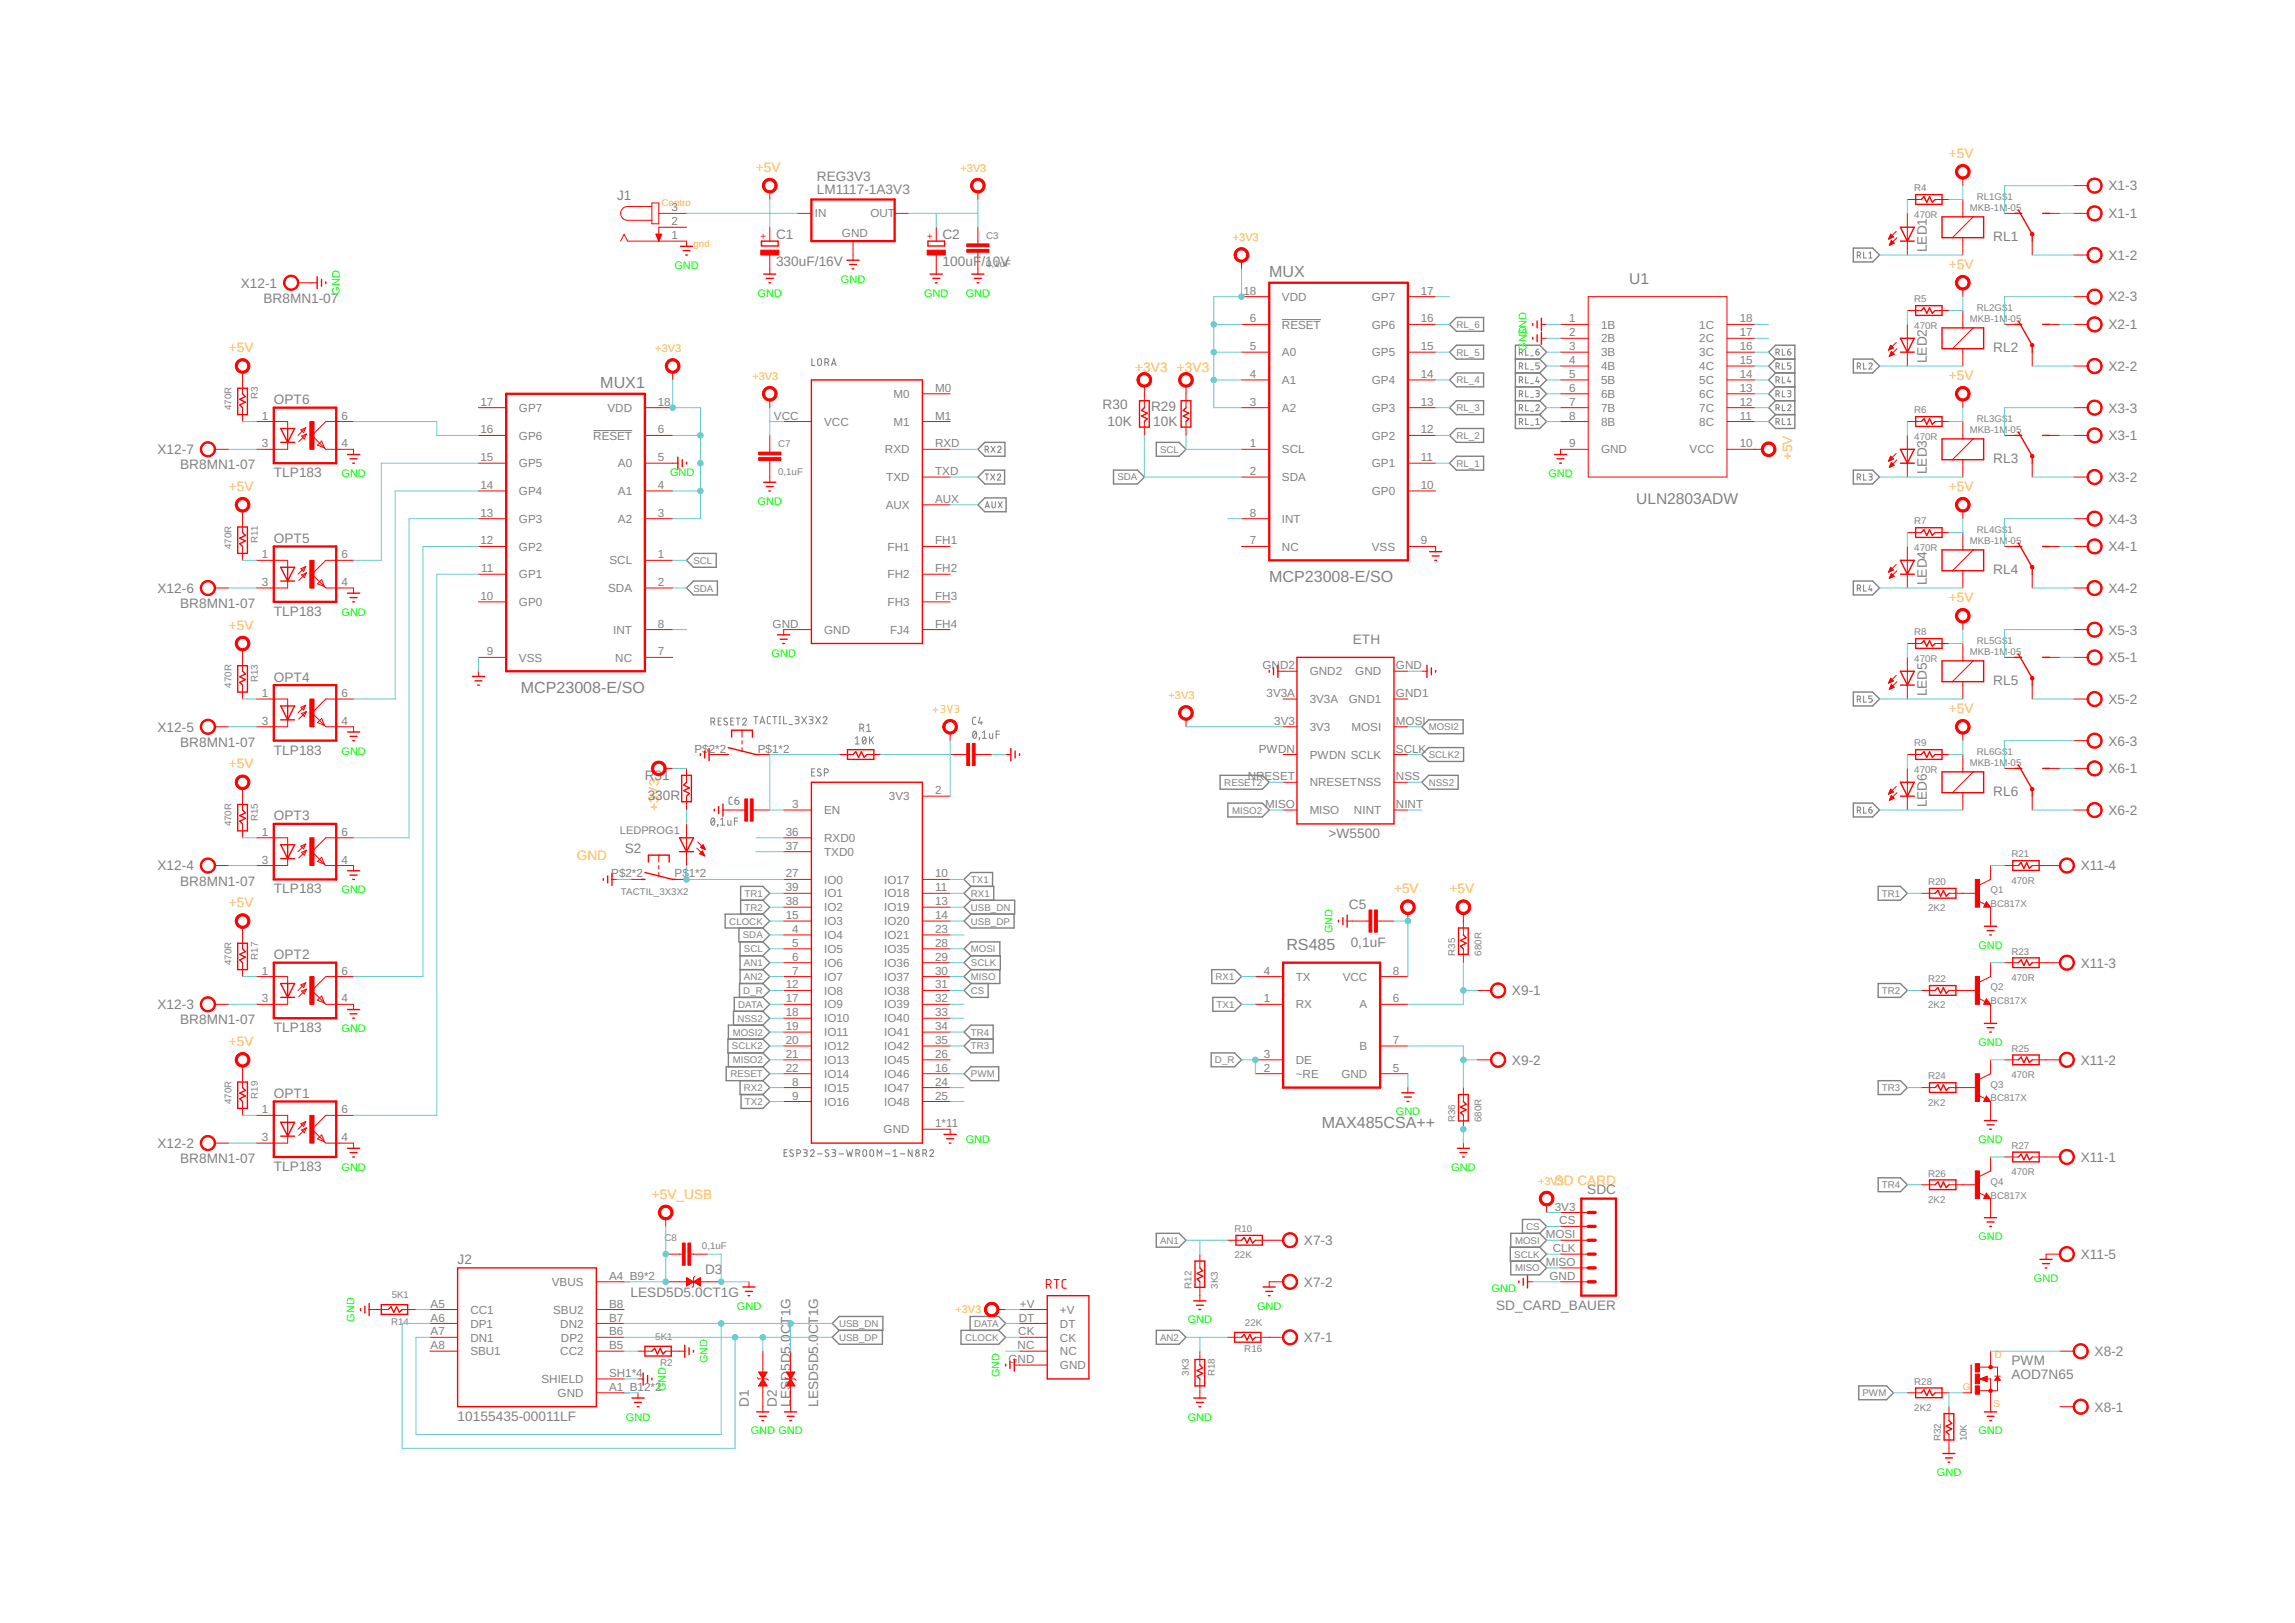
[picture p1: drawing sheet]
<svg xmlns="http://www.w3.org/2000/svg" width="420mm" height="297mm" viewBox="0 0 420 297" stroke-linecap="round" stroke-linejoin="round" font-family="sans-serif">
<defs><g id="words">
<g font-size="2.9" fill="#808080">
<text x="232.4" y="50.8">MUX</text>
<text x="298.3" y="51.9">U1</text>
<text x="109.9" y="71.1">MUX1</text>
<text x="299.5" y="92.2">ULN2803ADW</text>
<text x="232.4" y="106.5">MCP23008-E/SO</text>
<text x="95.4" y="126.9">MCP23008-E/SO</text>
<text x="235.5" y="174">RS485</text>
<text x="242" y="206.5">MAX485CSA++</text>
</g>
<g font-size="2.5" fill="#ffcd07">
<text x="356.8" y="28.9">+5V</text>
<text x="138.4" y="31.4">+5V</text>
<text x="356.8" y="49.2">+5V</text>
<text x="41.9" y="64.4">+5V</text>
<text x="207.8" y="68">+3V3 +3V3</text>
<text x="356.8" y="69.5">+5V</text>
<text x="41.9" y="89.8">+5V</text>
<text x="328.1" y="84.2" transform="rotate(-90 328.1 84.2)">+5V</text>
<text x="356.8" y="89.8">+5V</text>
<text x="356.8" y="110.2">+5V</text>
<text x="41.9" y="115.2">+5V</text>
<text x="356.8" y="130.5">+5V</text>
<text x="41.9" y="140.6">+5V</text>
<text x="120.6" y="148.5" transform="rotate(-90 120.6 148.5)">+3V3</text>
<text x="105.6" y="157.4">GND</text>
<text x="41.9" y="166">+5V</text>
<text x="255.2" y="163.5">+5V</text>
<text x="265.4" y="163.5">+5V</text>
<text x="41.9" y="191.4">+5V</text>
<text x="119.3" y="219.4">+5V_USB</text>
<text x="284.6" y="216.8">SD CARD</text>
</g>
<g font-size="2.5" fill="#808080">
<text x="149.6" y="35.5">LM1117-1A3V3</text>
<text x="149.6" y="33.2">REG3V3</text>
<text x="386" y="34.9">X1-3</text>
<text x="113" y="36.5">J1</text>
<text x="386" y="39.9">X1-1</text>
<text x="142.1" y="43.6">C1</text>
<text x="172.5" y="43.6">C2</text>
<text x="352.7" y="46.2" transform="rotate(-90 352.7 46.2)">LED1</text>
<text x="364.9" y="44.1">RL1</text>
<text x="386" y="47.6">X1-2</text>
<text x="44.1" y="52.6">X12-1</text>
<text x="142.1" y="48.7">330uF/16V</text>
<text x="172.5" y="48.7">100uF</text>
<text x="179.7" y="48.7">/10V</text>
<text x="48.2" y="55.4">BR8MN1-07</text>
<text x="386" y="55.2">X2-3</text>
<text x="364.9" y="64.4">RL2</text>
<text x="386" y="60.3">X2-1</text>
<text x="352.7" y="66.5" transform="rotate(-90 352.7 66.5)">LED2</text>
<text x="386" y="67.9">X2-2</text>
<text x="50.1" y="74">OPT6</text>
<text x="201.9" y="74.9">R30</text>
<text x="202.7" y="77.9">10K</text>
<text x="210.7" y="75.1">R29</text>
<text x="211.1" y="77.9">10K</text>
<text x="386" y="75.5">X3-3</text>
<text x="28.8" y="83.1">X12-7</text>
<text x="386" y="80.6">X3-1</text>
<text x="33" y="85.9">BR8MN1-07</text>
<text x="50.1" y="87.3">TLP183</text>
<text x="352.7" y="86.8" transform="rotate(-90 352.7 86.8)">LED3</text>
<text x="364.9" y="84.8">RL3</text>
<text x="386" y="88.2">X3-2</text>
<text x="386" y="95.8">X4-3</text>
<text x="50.1" y="99.4">OPT5</text>
<text x="386" y="100.9">X4-1</text>
<text x="352.7" y="107.1" transform="rotate(-90 352.7 107.1)">LED4</text>
<text x="364.9" y="105.1">RL4</text>
<text x="28.8" y="108.5">X12-6</text>
<text x="33" y="111.3">BR8MN1-07</text>
<text x="50.1" y="112.7">TLP183</text>
<text x="386" y="108.5">X4-2</text>
<text x="247.7" y="117.8">ETH</text>
<text x="386" y="116.1">X5-3</text>
<text x="50.1" y="124.8">OPT4</text>
<text x="364.9" y="125.4">RL5</text>
<text x="386" y="121.2">X5-1</text>
<text x="352.7" y="127.4" transform="rotate(-90 352.7 127.4)">LED5</text>
<text x="386" y="128.8">X5-2</text>
<text x="28.8" y="133.9">X12-5</text>
<text x="33" y="136.7">BR8MN1-07</text>
<text x="386" y="136.4">X6-3</text>
<text x="50.1" y="138.1">TLP183</text>
<text x="118" y="142.7">R31</text>
<text x="386" y="141.5">X6-1</text>
<text x="118.6" y="146.5">330R</text>
<text x="352.7" y="147.7" transform="rotate(-90 352.7 147.7)">LED6</text>
<text x="364.9" y="145.7">RL6</text>
<text x="386" y="149.1">X6-2</text>
<text x="50.1" y="150.2">OPT3</text>
<text x="243.2" y="153.3">&gt;W5500</text>
<text x="28.8" y="159.3">X12-4</text>
<text x="114.4" y="156.1">S2</text>
<text x="380.9" y="159.3">X11-4</text>
<text x="33" y="162.1">BR8MN1-07</text>
<text x="50.1" y="163.5">TLP183</text>
<text x="246.9" y="166.4">C5</text>
<text x="247.3" y="173.3">0,1uF</text>
<text x="50.1" y="175.6">OPT2</text>
<text x="380.9" y="177.1">X11-3</text>
<text x="28.8" y="184.7">X12-3</text>
<text x="276.8" y="182.2">X9-1</text>
<text x="33" y="187.5">BR8MN1-07</text>
<text x="50.1" y="188.9">TLP183</text>
<text x="276.8" y="194.9">X9-2</text>
<text x="380.9" y="194.9">X11-2</text>
<text x="50.1" y="201">OPT1</text>
<text x="28.8" y="210.1">X12-2</text>
<text x="33" y="212.9">BR8MN1-07</text>
<text x="50.1" y="214.3">TLP183</text>
<text x="380.9" y="212.6">X11-1</text>
<text x="290.6" y="218.6">SDC</text>
<text x="238.7" y="227.9">X7-3</text>
<text x="83.8" y="231.3">J2</text>
<text x="129.1" y="233.1">D3</text>
<text x="380.9" y="230.4">X11-5</text>
<text x="115.4" y="237.4">LESD5D5.0CT1G</text>
<text x="238.7" y="235.5">X7-2</text>
<text x="273.9" y="239.7">SD_CARD_BAUER</text>
<text x="144.7" y="244.2" transform="rotate(-90 144.7 244.2)">CT1G</text>
<text x="149.8" y="244.2" transform="rotate(-90 149.8 244.2)">CT1G</text>
<text x="238.7" y="245.6">X7-1</text>
<text x="368.2" y="249.8">PWM</text>
<text x="383.5" y="248.2">X8-2</text>
<text x="137.1" y="257.5" transform="rotate(-90 137.1 257.5)">D1</text>
<text x="142.2" y="257.5" transform="rotate(-90 142.2 257.5)">D2</text>
<text x="144.7" y="257.5" transform="rotate(-90 144.7 257.5)">LESD5D5.0</text>
<text x="149.8" y="257.5" transform="rotate(-90 149.8 257.5)">LESD5D5.0</text>
<text x="368.2" y="252.4">AOD7N65</text>
<text x="83.8" y="260">10155435-00011LF</text>
<text x="383.5" y="258.3">X8-1</text>
</g>
<g font-size="2.1" fill="#808080">
<text x="122.9" y="38.7">3</text>
<text x="122.9" y="41.2">2</text>
<text x="149.2" y="39.7">IN</text>
<text x="159.3" y="39.7">OUT</text>
<text x="122.9" y="43.8">1</text>
<text x="154.1" y="43.4">GND</text>
<text x="227.7" y="53.9">18</text>
<text x="260.1" y="53.9">17</text>
<text x="228.8" y="59">6</text>
<text x="234.7" y="55.1">VDD</text>
<text x="251.1" y="55.1">GP7</text>
<text x="260.1" y="59">16</text>
<text x="287.3" y="59">1</text>
<text x="318.5" y="59">18</text>
<text x="228.8" y="64.1">5</text>
<text x="234.7" y="60.1">RESET</text>
<text x="234.7" y="65.2">A0</text>
<text x="251.1" y="65.2">GP5</text>
<text x="251.1" y="60.1">GP6</text>
<text x="260.1" y="64.1">15</text>
<text x="287.3" y="61.6">2</text>
<text x="287.3" y="64.1">3</text>
<text x="293.1" y="60.1">1B</text>
<text x="293.1" y="62.7">2B</text>
<text x="293.1" y="65.2">3B</text>
<text x="311.1" y="60.1">1C</text>
<text x="311.1" y="62.7">2C</text>
<text x="311.1" y="65.2">3C</text>
<text x="318.5" y="61.6">17</text>
<text x="318.5" y="64.1">16</text>
<text x="171.2" y="71.7">M0</text>
<text x="228.8" y="69.2">4</text>
<text x="234.7" y="70.3">A1</text>
<text x="251.1" y="70.3">GP4</text>
<text x="260.1" y="69.2">14</text>
<text x="287.3" y="66.6">4</text>
<text x="287.3" y="69.2">5</text>
<text x="287.3" y="71.7">6</text>
<text x="293.1" y="67.8">4B</text>
<text x="293.1" y="70.3">5B</text>
<text x="311.1" y="67.8">4C</text>
<text x="311.1" y="70.3">5C</text>
<text x="318.5" y="66.6">15</text>
<text x="318.5" y="69.2">14</text>
<text x="318.5" y="71.7">13</text>
<text x="48" y="76.8">1</text>
<text x="62.5" y="76.8">6</text>
<text x="88" y="74.3">17</text>
<text x="95" y="75.4">GP7</text>
<text x="111.2" y="75.4">VDD</text>
<text x="120.4" y="74.3">18</text>
<text x="141.7" y="76.8">VCC</text>
<text x="150.9" y="77.9">VCC</text>
<text x="163.6" y="72.8">M0</text>
<text x="163.6" y="77.9">M1</text>
<text x="171.2" y="76.8">M1</text>
<text x="228.8" y="74.3">3</text>
<text x="234.7" y="75.4">A2</text>
<text x="251.1" y="75.4">GP3</text>
<text x="260.1" y="74.3">13</text>
<text x="287.3" y="74.3">7</text>
<text x="287.3" y="76.8">8</text>
<text x="293.1" y="72.8">6B</text>
<text x="293.1" y="75.4">7B</text>
<text x="293.1" y="77.9">8B</text>
<text x="311.1" y="72.8">6C</text>
<text x="311.1" y="75.4">7C</text>
<text x="311.1" y="77.9">8C</text>
<text x="318.5" y="74.3">12</text>
<text x="318.5" y="76.8">11</text>
<text x="48" y="81.9">3</text>
<text x="62.5" y="81.9">4</text>
<text x="88" y="79.3">16</text>
<text x="95" y="80.4">GP6</text>
<text x="108.6" y="80.4">RESET</text>
<text x="120.4" y="79.3">6</text>
<text x="162" y="83">RXD</text>
<text x="171.2" y="81.9">RXD</text>
<text x="228.8" y="81.9">1</text>
<text x="234.7" y="83">SCL</text>
<text x="251.1" y="80.4">GP2</text>
<text x="260.1" y="79.3">12</text>
<text x="287.3" y="81.9">9</text>
<text x="293.1" y="83">GND</text>
<text x="309.3" y="83">VCC</text>
<text x="318.5" y="81.9">10</text>
<text x="88" y="89.5">14</text>
<text x="88" y="84.4">15</text>
<text x="95" y="85.5">GP5</text>
<text x="113.1" y="85.5">A0</text>
<text x="120.4" y="84.4">5</text>
<text x="120.4" y="89.5">4</text>
<text x="162.3" y="88.1">TXD</text>
<text x="171.2" y="86.9">TXD</text>
<text x="228.8" y="86.9">2</text>
<text x="234.7" y="88.1">SDA</text>
<text x="251.1" y="85.5">GP1</text>
<text x="260.1" y="89.5">10</text>
<text x="260.1" y="84.4">11</text>
<text x="88" y="94.6">13</text>
<text x="95" y="95.7">GP3</text>
<text x="95" y="90.6">GP4</text>
<text x="113.1" y="90.6">A1</text>
<text x="113.1" y="95.7">A2</text>
<text x="120.4" y="94.6">3</text>
<text x="162.1" y="93.1">AUX</text>
<text x="171.2" y="92">AUX</text>
<text x="228.8" y="94.6">8</text>
<text x="234.7" y="95.7">INT</text>
<text x="251.1" y="90.6">GP0</text>
<text x="88" y="99.6">12</text>
<text x="95" y="100.8">GP2</text>
<text x="162.5" y="100.8">FH1</text>
<text x="171.2" y="99.6">FH1</text>
<text x="228.8" y="99.6">7</text>
<text x="234.7" y="100.8">NC</text>
<text x="251.2" y="100.8">VSS</text>
<text x="260.1" y="99.6">9</text>
<text x="48" y="102.2">1</text>
<text x="48" y="107.3">3</text>
<text x="62.5" y="107.3">4</text>
<text x="62.5" y="102.2">6</text>
<text x="88.1" y="104.7">11</text>
<text x="95" y="105.8">GP1</text>
<text x="111.6" y="103.3">SCL</text>
<text x="120.4" y="102.2">1</text>
<text x="120.4" y="107.3">2</text>
<text x="162.5" y="105.8">FH2</text>
<text x="171.2" y="104.7">FH2</text>
<text x="88" y="109.8">10</text>
<text x="95" y="110.9">GP0</text>
<text x="111.4" y="108.4">SDA</text>
<text x="162.5" y="110.9">FH3</text>
<text x="171.2" y="109.8">FH3</text>
<text x="89.1" y="120">9</text>
<text x="112.3" y="116">INT</text>
<text x="120.4" y="120">7</text>
<text x="120.4" y="114.9">8</text>
<text x="141.4" y="114.9">GND</text>
<text x="150.9" y="116">GND</text>
<text x="162.9" y="116">FJ4</text>
<text x="171.2" y="114.9">FH4</text>
<text x="95" y="121.1">VSS</text>
<text x="112.6" y="121.1">NC</text>
<text x="231.1" y="122.5">GND2</text>
<text x="239.8" y="123.6">GND2</text>
<text x="248.1" y="123.6">GND</text>
<text x="255.6" y="122.5">GND</text>
<text x="48" y="127.6">1</text>
<text x="62.5" y="127.6">6</text>
<text x="231.9" y="127.6">3V3A</text>
<text x="239.8" y="128.7">3V3A</text>
<text x="246.9" y="128.7">GND1</text>
<text x="255.6" y="127.6">GND1</text>
<text x="48" y="132.7">3</text>
<text x="62.5" y="132.7">4</text>
<text x="127.2" y="137.7">P$2*2</text>
<text x="138.7" y="137.7">P$1*2</text>
<text x="230.4" y="137.7">PWDN</text>
<text x="233.3" y="132.7">3V3</text>
<text x="239.8" y="133.8">3V3</text>
<text x="247.4" y="133.8">MOSI</text>
<text x="255.6" y="132.7">MOSI</text>
<text x="255.6" y="137.7">SCLK</text>
<text x="228.4" y="142.8">NRESET</text>
<text x="239.8" y="143.9">NRESETNSS</text>
<text x="239.8" y="138.9">PWDN SCLK</text>
<text x="255.6" y="142.8">NSS</text>
<text x="145" y="147.9">3</text>
<text x="150.9" y="149">EN</text>
<text x="162.7" y="146.5">3V3</text>
<text x="171.2" y="145.4">2</text>
<text x="231.6" y="147.9">MISO</text>
<text x="239.8" y="149">MISO</text>
<text x="247.9" y="149">NINT</text>
<text x="255.6" y="147.9">NINT</text>
<text x="48" y="153">1</text>
<text x="62.5" y="153">6</text>
<text x="143.8" y="155.5">37</text>
<text x="143.8" y="153">36</text>
<text x="150.9" y="154.1">RXD0</text>
<text x="48" y="158.1">3</text>
<text x="62.5" y="158.1">4</text>
<text x="111.9" y="160.6">P$2*2</text>
<text x="123.5" y="160.6">P$</text>
<text x="126.1" y="160.6">1*2</text>
<text x="143.8" y="160.6">27</text>
<text x="150.9" y="161.7">IO0</text>
<text x="150.9" y="156.6">TXD0</text>
<text x="161.9" y="161.7">IO17</text>
<text x="171.2" y="160.6">10</text>
<text x="143.8" y="165.7">38</text>
<text x="143.8" y="163.1">39</text>
<text x="150.9" y="166.8">IO2</text>
<text x="150.9" y="164.3">IO1</text>
<text x="161.9" y="164.3">IO18</text>
<text x="161.9" y="166.8">IO19</text>
<text x="171.2" y="163.1">11</text>
<text x="171.2" y="165.7">13</text>
<text x="143.8" y="168.2">15</text>
<text x="145" y="170.8">4</text>
<text x="145" y="173.3">5</text>
<text x="150.9" y="171.9">IO4</text>
<text x="150.9" y="169.3">IO3</text>
<text x="161.9" y="171.9">IO21</text>
<text x="161.9" y="169.3">IO20</text>
<text x="171.2" y="173.3">28</text>
<text x="171.2" y="170.8">23</text>
<text x="171.2" y="168.2">14</text>
<text x="48" y="178.4">1</text>
<text x="62.5" y="178.4">6</text>
<text x="145" y="175.8">6</text>
<text x="145" y="178.4">7</text>
<text x="150.9" y="174.4">IO5</text>
<text x="150.9" y="177">IO6</text>
<text x="150.9" y="179.5">IO7</text>
<text x="161.9" y="174.4">IO35</text>
<text x="161.9" y="179.5">IO37</text>
<text x="161.9" y="177">IO36</text>
<text x="171.2" y="178.4">30</text>
<text x="171.2" y="175.8">29</text>
<text x="231.4" y="178.4">4</text>
<text x="237.2" y="179.5">TX</text>
<text x="245.8" y="179.5">VCC</text>
<text x="255" y="178.4">8</text>
<text x="48" y="183.5">3</text>
<text x="62.5" y="183.5">4</text>
<text x="143.8" y="180.9">12</text>
<text x="143.8" y="183.5">17</text>
<text x="143.8" y="186">18</text>
<text x="150.9" y="182">IO8</text>
<text x="150.9" y="184.6">IO9</text>
<text x="161.9" y="184.6">IO39</text>
<text x="161.9" y="182">IO38</text>
<text x="171.2" y="183.5">32</text>
<text x="171.2" y="186">33</text>
<text x="171.2" y="180.9">31</text>
<text x="231.4" y="183.5">1</text>
<text x="237.2" y="184.6">RX</text>
<text x="248.9" y="184.6">A</text>
<text x="255" y="183.5">6</text>
<text x="143.8" y="191.1">20</text>
<text x="143.8" y="188.5">19</text>
<text x="150.9" y="187.1">IO10</text>
<text x="150.9" y="189.6">IO11</text>
<text x="161.9" y="189.7">IO41</text>
<text x="161.9" y="187.1">IO40</text>
<text x="171.2" y="188.5">34</text>
<text x="171.2" y="191.1">35</text>
<text x="255" y="191.1">7</text>
<text x="143.8" y="196.2">22</text>
<text x="143.8" y="193.6">21</text>
<text x="150.9" y="197.3">IO14</text>
<text x="150.9" y="192.2">IO12</text>
<text x="150.9" y="194.7">IO13</text>
<text x="161.9" y="192.2">IO42</text>
<text x="161.9" y="194.7">IO45</text>
<text x="161.9" y="197.3">IO46</text>
<text x="171.2" y="193.6">26</text>
<text x="171.2" y="196.2">16</text>
<text x="231.4" y="193.6">3</text>
<text x="231.4" y="196.2">2</text>
<text x="237.2" y="194.7">DE</text>
<text x="237.2" y="197.3">~RE</text>
<text x="245.6" y="197.3">GND</text>
<text x="248.9" y="192.2">B</text>
<text x="255" y="196.2">5</text>
<text x="48" y="203.8">1</text>
<text x="62.5" y="203.8">6</text>
<text x="145" y="198.7">8</text>
<text x="145" y="201.2">9</text>
<text x="150.9" y="199.8">IO15</text>
<text x="150.9" y="202.3">IO16</text>
<text x="161.9" y="199.8">IO47</text>
<text x="161.9" y="202.3">IO48</text>
<text x="171.2" y="198.7">24</text>
<text x="171.2" y="201.2">25</text>
<text x="48" y="208.8">3</text>
<text x="62.5" y="208.8">4</text>
<text x="161.8" y="207.4">GND</text>
<text x="171.2" y="206.3">1*11</text>
<text x="284.6" y="221.5">3V3</text>
<text x="283" y="226.6">MOSI</text>
<text x="285.5" y="224.1">CS</text>
<text x="283" y="231.7">MISO</text>
<text x="284.3" y="229.2">CLK</text>
<text x="78.8" y="239.3">A5</text>
<text x="101" y="235.4">VBUS</text>
<text x="111.5" y="234.2">A4_B9*2</text>
<text x="111.5" y="239.3">B8</text>
<text x="186.7" y="239.3">+V</text>
<text x="283.7" y="234.2">GND</text>
<text x="78.8" y="241.9">A6</text>
<text x="78.8" y="244.4">A7</text>
<text x="86.1" y="243">DP1</text>
<text x="86.1" y="240.4">CC1</text>
<text x="86.1" y="245.5">DN1</text>
<text x="101.3" y="240.4">SBU2</text>
<text x="102.6" y="243">DN2</text>
<text x="102.7" y="245.5">DP2</text>
<text x="111.5" y="244.4">B6</text>
<text x="111.5" y="241.9">B7</text>
<text x="186.4" y="244.4">CK</text>
<text x="186.5" y="241.9">DT</text>
<text x="194.1" y="245.5">CK</text>
<text x="194.1" y="243">DT</text>
<text x="194.1" y="240.4">+V</text>
<text x="78.8" y="246.9">A8</text>
<text x="86.1" y="248.1">SBU1</text>
<text x="102.6" y="248.1">CC2</text>
<text x="111.5" y="246.9">B5</text>
<text x="184.6" y="249.5">GND</text>
<text x="186.3" y="246.9">NC</text>
<text x="194.1" y="250.6">GND</text>
<text x="194.1" y="248.1">NC</text>
<text x="99.1" y="253.1">SHIELD</text>
<text x="102.1" y="255.7">GND</text>
<text x="111.5" y="252">SH1*4</text>
<text x="111.5" y="254.6">A1_B12*2</text>
</g>
<g font-size="2" fill="#ffcd07">
<text x="175.8" y="31.4">+3V3</text>
<text x="225.7" y="44.1">+3V3</text>
<text x="120" y="64.4">+3V3</text>
<text x="137.8" y="69.5">+3V3</text>
<text x="213.9" y="127.9">+3V3</text>
<text x="281.6" y="216.8">+3V3</text>
<text x="174.9" y="240.3">+3V3</text>
</g>
<g font-size="2" fill="#0f0">
<text x="62.2" y="54" transform="rotate(-90 62.2 54)">GND</text>
<text x="123.5" y="49.2">GND</text>
<text x="153.9" y="51.8">GND</text>
<text x="138.7" y="54.3">GND</text>
<text x="169.2" y="54.3">GND</text>
<text x="176.8" y="54.3">GND</text>
<text x="279.5" y="64.2" transform="rotate(-90 279.5 64.2)">G</text>
<text x="279.5" y="62.6" transform="rotate(-90 279.5 62.6)">NGND</text>
<text x="279.5" y="61.1" transform="rotate(-90 279.5 61.1)">D</text>
<text x="62.5" y="87.3">GND</text>
<text x="122.7" y="87.2">GND</text>
<text x="283.5" y="87.3">GND</text>
<text x="138.7" y="92.4">GND</text>
<text x="62.5" y="112.7">GND</text>
<text x="141.2" y="120.3">GND</text>
<text x="62.5" y="138.1">GND</text>
<text x="62.5" y="163.5">GND</text>
<text x="243.9" y="170.8" transform="rotate(-90 243.9 170.8)">GND</text>
<text x="362.2" y="173.7">GND</text>
<text x="62.5" y="188.9">GND</text>
<text x="362.2" y="191.4">GND</text>
<text x="176.8" y="209.2">GND</text>
<text x="255.5" y="204.1">GND</text>
<text x="362.2" y="209.2">GND</text>
<text x="62.5" y="214.3">GND</text>
<text x="265.7" y="214.3">GND</text>
<text x="362.2" y="227">GND</text>
<text x="134.9" y="239.7">GND</text>
<text x="230.1" y="239.7">GND</text>
<text x="273.1" y="236.5">GND</text>
<text x="372.4" y="234.6">GND</text>
<text x="64.9" y="241.9" transform="rotate(-90 64.9 241.9)">GND</text>
<text x="217.4" y="242.2">GND</text>
<text x="129.5" y="249.5" transform="rotate(-90 129.5 249.5)">GND</text>
<text x="121.9" y="254.6" transform="rotate(-90 121.9 254.6)">GND</text>
<text x="183" y="252.1" transform="rotate(-90 183 252.1)">GND</text>
<text x="114.6" y="260">GND</text>
<text x="137.4" y="262.5">GND GND</text>
<text x="217.4" y="260">GND</text>
<text x="362.2" y="262.5">GND</text>
<text x="354.6" y="270.2">GND</text>
</g>
<text font-size="2" fill="#808080" x="113.5" y="152.7">LEDPROG1</text>
<g font-size="1.8" fill="#808080">
<text x="350.5" y="35">R4</text>
<text x="350.5" y="39.8">470R</text>
<text x="360.6" y="38.7">MKB-1M-05</text>
<text x="361.9" y="36.5">RL1G$1</text>
<text x="180.5" y="43.8">C3</text>
<text x="180.5" y="48.8">0,1uF</text>
<text x="350.5" y="55.3">R5</text>
<text x="360.6" y="59">MKB-1M-05</text>
<text x="361.9" y="56.8">RL2G$1</text>
<text x="266.6" y="60">RL_6</text>
<text x="266.6" y="65.1">RL_5</text>
<text x="350.5" y="60.1">470R</text>
<text x="266.6" y="70.2">RL_4</text>
<text x="42.4" y="75.1" transform="rotate(-90 42.4 75.1)">470R</text>
<text x="47.2" y="73.1" transform="rotate(-90 47.2 73.1)">R3</text>
<text x="266.6" y="75.2">RL_3</text>
<text x="350.5" y="75.6">R6</text>
<text x="361.9" y="77.1">RL3G$1</text>
<text x="142.5" y="81.8">C7</text>
<text x="212.4" y="82.9">SCL</text>
<text x="266.6" y="80.3">RL_2</text>
<text x="350.5" y="80.4">470R</text>
<text x="360.6" y="79.3">MKB-1M-05</text>
<text x="142.5" y="86.9">0,1uF</text>
<text x="204.6" y="87.9">SDA</text>
<text x="266.6" y="85.4">RL_1</text>
<text x="350.5" y="96">R7</text>
<text x="42.4" y="100.5" transform="rotate(-90 42.4 100.5)">470R</text>
<text x="47.2" y="99.3" transform="rotate(-90 47.2 99.3)">R11</text>
<text x="350.5" y="100.8">470R</text>
<text x="360.6" y="99.6">MKB-1M-05</text>
<text x="361.9" y="97.5">RL4G$1</text>
<text x="127" y="103.2">SCL</text>
<text x="127" y="108.3">SDA</text>
<text x="350.5" y="116.3">R8</text>
<text x="360.6" y="119.9">MKB-1M-05</text>
<text x="361.9" y="117.8">RL5G$1</text>
<text x="42.4" y="125.9" transform="rotate(-90 42.4 125.9)">470R</text>
<text x="47.2" y="124.9" transform="rotate(-90 47.2 124.9)">R13</text>
<text x="350.5" y="121.1">470R</text>
<text x="261.6" y="133.7">MOSI2</text>
<text x="350.5" y="136.6">R9</text>
<text x="224.1" y="143.8">RESET2</text>
<text x="261.6" y="143.8">NSS2</text>
<text x="261.6" y="138.7">SCLK2</text>
<text x="350.5" y="141.4">470R</text>
<text x="360.6" y="140.3">MKB-1M-05</text>
<text x="361.9" y="138.1">RL6G$1</text>
<text x="225.6" y="148.9">MISO2</text>
<text x="42.4" y="151.3" transform="rotate(-90 42.4 151.3)">470R</text>
<text x="47.2" y="150.3" transform="rotate(-90 47.2 150.3)">R15</text>
<text x="177.8" y="161.6">TX1</text>
<text x="353" y="162">R20</text>
<text x="368.2" y="161.7">470R</text>
<text x="368.2" y="156.9">R21</text>
<text x="113.7" y="163.7">TACTIL_3X3X2</text>
<text x="136.3" y="164.1">TR1</text>
<text x="136.3" y="166.7">TR2</text>
<text x="177.8" y="164.1">RX1</text>
<text x="177.8" y="166.7">USB_DN</text>
<text x="344.5" y="164.1">TR1</text>
<text x="353" y="166.8">2K2</text>
<text x="364.4" y="166">BC817X</text>
<text x="364.4" y="163.5">Q1</text>
<text x="133.5" y="169.2">CLOCK</text>
<text x="136" y="171.7">SDA</text>
<text x="177.8" y="169.2">USB_DP</text>
<text x="42.4" y="176.7" transform="rotate(-90 42.4 176.7)">470R</text>
<text x="47.2" y="175.7" transform="rotate(-90 47.2 175.7)">R17</text>
<text x="136.2" y="176.8">AN1</text>
<text x="136.2" y="179.4">AN2</text>
<text x="136.2" y="174.3">SCL</text>
<text x="177.8" y="179.4">MISO</text>
<text x="177.8" y="174.3">MOSI</text>
<text x="177.8" y="176.8">SCLK</text>
<text x="222.5" y="179.4">RX1</text>
<text x="266.4" y="174.9" transform="rotate(-90 266.4 174.9)">R35</text>
<text x="271.2" y="174.9" transform="rotate(-90 271.2 174.9)">680R</text>
<text x="353" y="179.8">R22</text>
<text x="368.2" y="179.5">470R</text>
<text x="368.2" y="174.7">R23</text>
<text x="135.1" y="184.4">DATA</text>
<text x="136.1" y="181.9">D_R</text>
<text x="177.8" y="181.9">CS</text>
<text x="222.7" y="184.4">TX1</text>
<text x="344.5" y="181.9">TR2</text>
<text x="353" y="184.6">2K2</text>
<text x="364.4" y="183.8">BC817X</text>
<text x="364.4" y="181.3">Q2</text>
<text x="134.2" y="189.5">MOSI2</text>
<text x="135" y="187">NSS2</text>
<text x="177.8" y="189.5">TR4</text>
<text x="133.7" y="197.1">RESET</text>
<text x="134" y="192.1">SCLK2</text>
<text x="134.2" y="194.6">MISO2</text>
<text x="177.8" y="192.1">TR3</text>
<text x="177.8" y="197.1">PWM</text>
<text x="222.4" y="194.6">D_R</text>
<text x="353" y="197.5">R24</text>
<text x="368.2" y="197.3">470R</text>
<text x="368.2" y="192.5">R25</text>
<text x="42.4" y="202.1" transform="rotate(-90 42.4 202.1)">470R</text>
<text x="47.2" y="201.1" transform="rotate(-90 47.2 201.1)">R19</text>
<text x="136.2" y="199.7">RX2</text>
<text x="136.4" y="202.2">TX2</text>
<text x="344.5" y="199.7">TR3</text>
<text x="353" y="202.3">2K2</text>
<text x="364.4" y="201.6">BC817X</text>
<text x="364.4" y="199">Q3</text>
<text x="266.4" y="205.4" transform="rotate(-90 266.4 205.4)">R36</text>
<text x="271.2" y="205.4" transform="rotate(-90 271.2 205.4)">680R</text>
<text x="353" y="215.3">R26</text>
<text x="368.2" y="215">470R</text>
<text x="368.2" y="210.2">R27</text>
<text x="344.5" y="217.5">TR4</text>
<text x="353" y="220.1">2K2</text>
<text x="364.4" y="219.4">BC817X</text>
<text x="364.4" y="216.8">Q4</text>
<text x="121.6" y="227.1">C8</text>
<text x="212.4" y="227.6">AN1</text>
<text x="226" y="225.5">R10</text>
<text x="277.4" y="227.6">MOSI</text>
<text x="279.4" y="225.1">CS</text>
<text x="128.5" y="228.6">0,1uF</text>
<text x="226" y="230.3">22K</text>
<text x="277.2" y="230.2">SCLK</text>
<text x="277.4" y="232.7">MISO</text>
<text x="71.7" y="237.6">5K1</text>
<text x="218.2" y="235.9" transform="rotate(-90 218.2 235.9)">R12</text>
<text x="223" y="235.9" transform="rotate(-90 223 235.9)">3K3</text>
<text x="71.6" y="242.4">R1</text>
<text x="73.9" y="242.4">4</text>
<text x="120" y="245.3">5K1</text>
<text x="153.6" y="242.9">USB_DN</text>
<text x="153.6" y="245.4">USB_DP</text>
<text x="176.7" y="245.4">CLOCK</text>
<text x="178.3" y="242.9">DATA</text>
<text x="212.4" y="245.4">AN2</text>
<text x="227.9" y="242.7">22K</text>
<text x="120.9" y="250.1">R2</text>
<text x="217.6" y="251.7" transform="rotate(-90 217.6 251.7)">3K3</text>
<text x="222.4" y="251.8" transform="rotate(-90 222.4 251.8)">R18</text>
<text x="227.8" y="247.5">R16</text>
<text x="341" y="255.6">PWM</text>
<text x="350.5" y="253.4">R28</text>
<text x="350.5" y="258.2">2K2</text>
<text x="355.3" y="263.8" transform="rotate(-90 355.3 263.8)">R32</text>
<text x="360.1" y="263.8" transform="rotate(-90 360.1 263.8)">10K</text>
</g>
<g font-size="1.8" fill="#ffcd07">
<text x="121.1" y="37.8">Centro</text>
<text x="127" y="45.1">gnd</text>
<text x="365.2" y="248.6">D</text>
<text x="359.3" y="254.4">G</text>
<text x="364.9" y="257.5">S</text>
</g>
<g font-size="1.8" fill="#f00">
<text x="140.3" y="43.7" transform="rotate(-90 140.3 43.7)">+</text>
<text x="170.8" y="43.7" transform="rotate(-90 170.8 43.7)">+</text>
</g>
</g></defs>
<path d="M170.8 129.9h.9M171.3 129.5v.8M172.3 129.1l.5 .1 .2 .1-.2 .4h-.4M172.6 129.7a.36 .36 0 0 1 .4 .3 .36 .36 0 0 1-.4 .4h-.3M173.5 129.1l.4 1.3 .4-1.3M174.8 129.1l.6 .1 .1 .1-.1 .4h-.4M175.2 129.7a.36 .36 0 0 1 .4 .3 .36 .36 0 0 1-.4 .4h-.4" fill="none" stroke="#ffcd07" stroke-width=".18"/>
<g fill="none" stroke="#808080" stroke-width=".19">
<path d="M148.6 65.7v1.2h.6M149.8 65.7h.5l.1 .3-.1 .7-.2 .2-.3-.1-.1-.3zM151 66.3h.5a.34 .34 0 0 0 .2-.4 .34 .34 0 0 0-.3-.2h-.4v1.2M151.4 66.3l.3 .6M152.2 66.9l.5-1.2 .4 1.2M152.3 66.6h.7M143.6 211h.4M144.1 210.4h-.5v1.2h.5M145.2 210.5l-.4-.1-.2 .3 .5 .4a.31 .31 0 0 1 .1 .5 .31 .31 0 0 1-.5 0l-.1-.1M145.9 211.1l.6-.1v-.5l-.6-.1v1.2M147.1 210.4h.5l.2 .2-.2 .3-.4 .1M147.4 211h.2a.34 .34 0 0 1 .2 .4 .34 .34 0 0 1-.4 .2h-.3"/>
<path d="M148.4 210.7a.34 .34 0 0 1 .5-.3 .34 .34 0 0 1 .1 .6l-.6 .6h.7M149.7 211.2h.8M151.7 210.5l-.4-.1-.2 .3 .5 .4a.34 .34 0 0 1 0 .6 .34 .34 0 0 1-.5-.2M152.3 210.4h.5l.2 .2-.1 .3-.5 .1M152.7 211l.3 .2-.1 .3-.6 .1M153.6 211.2h.8M155 210.4l.3 1.2 .3-.8 .2 .8 .3-1.2M156.7 211.1h.5a.34 .34 0 0 0 .2-.4 .34 .34 0 0 0-.3-.3h-.4v1.2M157.1 211.1l.3 .5M158.1 210.5h.4l.2 .3-.1 .7-.2 .1h-.3l-.1-.3zM159.4 210.5l.3-.1 .2 .2v.9l-.2 .1-.4-.1v-.7zM160.6 211.6v-1.2l.4 .7 .4-.7v1.2"/>
<path d="M162.1 211.2h.8M163.5 211.6h.7M163.5 210.7l.4-.3v1.2M164.8 211.2h.9M167 210.4v1.2l-.7-1.2v1.2M169 211.1l.6-.1v-.5l-.6-.1v1.2M169.4 211.1l.3 .5M170.2 210.7a.34 .34 0 0 1 .5-.3 .34 .34 0 0 1 .1 .6l-.6 .6h.7"/>
<circle cx="168" cy="210.7" r=".28"/>
<circle cx="168" cy="211.3" r=".35"/>
</g>
<g fill="none" stroke="#808080" stroke-width=".18">
<path d="M234.7 58.5h7.1M340 46.7l.6-.1v-.4l-.6-.1v1.1M340.4 46.7l.2 .5M341.2 46.1v1.1h.5M342.1 47.2h.7M342.1 46.4l.4-.3v1.1M108.6 78.8h7.1M278.2 64.5l.5-.1v-.4l-.5-.1v1.1M278.2 67.1l.5-.2v-.4l-.5-.1v1.1M278.2 69.6l.5-.1v-.4l-.5-.1v1.1M278.2 72.1l.5-.1v-.4l-.5-.1v1.1M278.2 74.7l.5-.2v-.3l-.5-.2v1.2"/>
<path d="M278.2 77.2l.5-.1v-.4l-.5-.1v1.1M278.5 64.5l.3 .5M278.5 67.1l.3 .4M278.5 69.6l.3 .5M278.5 72.1l.3 .5M278.5 74.7l.3 .5M278.5 77.2l.3 .5M279.3 76.6v1.1h.5M279.3 63.9v1.1h.5M279.3 66.4v1.1h.5M279.3 69v1.1h.5M279.3 71.5v1.1h.5"/>
<path d="M279.3 74v1.2h.5M280.2 65.1h.5M280.2 67.7h.5M280.2 70.2h.5M280.2 72.7h.5M280.2 75.3h.5M280.2 77.8h.5M281.2 64.4h.4a.31 .31 0 0 1 .2 .3 .31 .31 0 0 1-.3 .3 .31 .31 0 0 1-.3-.3zM281.2 71.5h.4l.2 .2-.1 .3h-.4M281.2 74.3a.31 .31 0 0 1 .4-.2 .31 .31 0 0 1 .1 .4l-.5 .7h.6M281.2 77.7h.6M281.2 76.8l.3-.2v1.1"/>
<path d="M281.4 69l-.2 .8h.6M281.5 72l.2 .1v.4l-.5 .1M281.6 69.6v.5M281.7 63.9a.51 .51 0 0 0-.5 .5M281.8 66.4h-.6v.5h.4a.31 .31 0 0 1 .2 .3 .31 .31 0 0 1-.2 .3h-.4M325.1 77.2l.6-.1v-.4l-.6-.1v1.1M325.1 74.7l.6-.2v-.3l-.6-.2v1.2M325.1 72.1l.6-.1v-.4l-.6-.1v1.1M325.1 69.6l.6-.1v-.4l-.6-.1v1.1M325.1 67.1l.6-.2v-.4l-.6-.1v1.1M325.1 64.5l.6-.1v-.4l-.6-.1v1.1M325.5 77.2l.3 .5"/>
<path d="M325.5 74.7l.3 .5M325.5 72.1l.3 .5M325.5 69.6l.3 .5M325.5 67.1l.3 .4M325.5 64.5l.3 .5M326.3 63.9v1.1h.5M326.3 66.4v1.1h.5M326.3 69v1.1h.5M326.3 71.5v1.1h.5M326.3 74v1.2h.5M326.3 76.6v1.1h.5M327.3 74.3a.31 .31 0 0 1 .4-.2 .31 .31 0 0 1 .1 .4l-.5 .7h.6"/>
<path d="M327.3 71.5h.3l.3 .2-.2 .3h-.3M327.3 64.4h.3a.31 .31 0 0 1 .3 .3 .31 .31 0 0 1-.3 .3 .31 .31 0 0 1-.3-.3zM327.3 77.7h.6M327.3 76.8l.3-.2v1.1M327.5 69l-.2 .8h.6M327.6 72l.3 .2-.1 .3-.5 .1M327.7 69.6v.5M327.8 63.9a.51 .51 0 0 0-.5 .5M327.9 66.4h-.6v.5h.3a.32 .32 0 0 1 .3 .3 .32 .32 0 0 1-.3 .3h-.3M340 67.1l.6-.2v-.4l-.6-.1v1.1M340.4 67.1l.2 .4M341.2 66.4v1.1h.5"/>
<path d="M342.1 66.7a.31 .31 0 0 1 .5-.3 .31 .31 0 0 1 .1 .5l-.6 .6h.7M180.4 82.3l.5-.1v-.4l-.5-.1v1.1M180.4 86.7h.6M180.4 92.9l.3-1.1 .4 1.1M180.5 92.7h.5M180.7 86.7v1.2M180.7 82.3l.3 .5M181.4 86.7l.7 1.2M181.4 81.7l.8 1.1M181.6 91.8v.8l.2 .3 .4-.1v-1M182.1 86.7l-.7 1.2M182.2 81.7l-.8 1.1"/>
<path d="M182.6 87a.31 .31 0 0 1 .4-.2 .31 .31 0 0 1 .1 .4l-.5 .7h.6M182.6 81.9a.31 .31 0 0 1 .5-.2 .31 .31 0 0 1 .1 .5l-.6 .6h.7M182.7 91.8l.8 1.1M183.5 91.8l-.8 1.1M340 87.4l.6-.2v-.3l-.6-.2v1.2M340.4 87.4l.2 .5M341.2 86.7v1.2h.5M342.1 86.7l.5 .1 .2 .1-.2 .3h-.3M342.5 87.2l.3 .3-.1 .3-.6 .1M340 107.7l.6-.1v-.4l-.6-.1v1.1M340.4 107.7l.2 .5M341.2 107.1v1.1h.5"/>
<path d="M342.4 107.1l-.3 .8h.7M342.6 107.7v.5M130.2 132.1h.3a.35 .35 0 0 0 .4-.3 .35 .35 0 0 0-.4-.4h-.3v1.3M130.6 132.1l.3 .6M131.5 132h.4M132 131.4h-.5v1.3h.5M133.1 131.5l-.4-.1-.2 .3 .2 .3 .4 .2a.33 .33 0 0 1-.1 .5 .33 .33 0 0 1-.5-.2M133.8 132h.4M134.3 131.4h-.5v1.3h.5M134.8 131.4h.7M135.1 131.4v1.3M136 131.7a.34 .34 0 0 1 .4-.3 .34 .34 0 0 1 .1 .6l-.5 .7h.7"/>
<path d="M138 131.1h.7M138.4 131.1v1.4M139.1 132.5l.5-1.4 .4 1.4M139.2 132.1h.7M141.1 131.1l-.5 .1-.1 .2v.9l.2 .1 .4 .1M141.5 131.1h.7M141.8 131.1v1.4M142.6 131.1h.3M142.6 132.5h.3M142.8 131.1v1.4M143.5 131.1v1.4h.6M144.5 132.6h.6"/>
<path d="M145.6 131.1l.5 .1 .2 .2-.2 .3h-.4M145.9 131.7a.37 .37 0 0 1 .4 .4 .37 .37 0 0 1-.4 .4h-.3M146.8 131.1l.9 1.4M147.7 131.1l-.9 1.4M148.1 131.1l.6 .1 .1 .2-.1 .3h-.4M148.5 131.7a.37 .37 0 0 1 .4 .4 .37 .37 0 0 1-.4 .4h-.4M149.3 131.1l.9 1.4M150.2 131.1l-.9 1.4M150.7 131.4a.36 .36 0 0 1 .5-.2 .36 .36 0 0 1 .1 .5l-.6 .8h.7M156.6 135.1l.3-.2v1.3M156.6 136.2h.7M157.4 133.3h.4a.37 .37 0 0 0 .3-.4 .37 .37 0 0 0-.3-.4h-.4v1.4"/>
<path d="M157.8 133.3l.3 .6M158 134.9h.2a.78 .78 0 0 1 0 1.3 .84 .84 0 0 1-.2-1.3zM158.5 135.1l-.6 .8M158.7 132.8l.3-.3v1.4M158.7 133.9h.7M159.2 134.9v1.3M159.5 135.4l.4 .8M159.9 134.9l-.7 .8M178.2 133.9l.2-.1a.77 .77 0 0 1 0 1.3 .82 .82 0 0 1-.2-1.2zM178.6 131.3h-.4l-.1 .3v.8l.1 .2h.4M178.7 134.1l-.6 .7M179.3 135v.1z"/>
<path d="M179.3 135.1l-.1 .3M179.4 131.3l-.3 1h.8M179.6 132v.6M179.9 135.1h.7M179.9 134.1l.3-.3v1.3M181.2 134.2v.8l.2 .1h.3v-.9M182.4 134.4h.6M183 133.8h-.6v1.3M340 128l.6-.1v-.4l-.6-.1v1.1M340.4 128l.2 .5M341.2 127.4v1.1h.5M342.8 127.4h-.7v.5h.4a.33 .33 0 0 1 .3 .3 .33 .33 0 0 1-.3 .3h-.4"/>
<path d="M130.3 149.8l.2-.1a.76 .76 0 0 1 0 1.3 .82 .82 0 0 1-.2-1.2zM130.8 150l-.6 .7M131.4 150.9v.1zM131.4 151l-.1 .3M131.9 151h.8M131.9 150l.4-.3v1.3M133.2 150.1l.1 .8 .2 .1h.3v-.9M134.1 145.9h-.5l-.1 .3v.8l.2 .2h.4M134.5 150.3h.5M134.6 146.5h.4a.37 .37 0 0 1 .3 .4 .37 .37 0 0 1-.4 .3 .37 .37 0 0 1-.3-.3zM135 149.7h-.5v1.3M135.1 145.9l-.3 .1-.2 .5"/>
<path d="M148.6 141.3h.4M149.2 140.7h-.6v1.3h.6M150.3 140.8l-.5-.1-.2 .3 .2 .3 .4 .2a.35 .35 0 0 1 0 .5 .35 .35 0 0 1-.6-.1M150.9 141.4h.4a.36 .36 0 0 0 .4-.3 .36 .36 0 0 0-.4-.4h-.4v1.3M340 148.3l.6-.1v-.4l-.6-.1v1.1M340.4 148.3l.2 .5M341.2 147.7v1.1h.5M342.1 148.2h.4a.31 .31 0 0 1 .3 .3 .31 .31 0 0 1-.4 .3 .31 .31 0 0 1-.3-.3zM342.6 147.7a.51 .51 0 0 0-.5 .5"/>
</g>
<g fill="none" stroke="#808080" stroke-width=".25">
<path d="M265.4 59.4l1.2-1.3h5v2.5h-5zM339.3 45.4h3.5l1.3 1.3-1.3 1.2h-3.5zM265.4 74.6l1.2-1.3h5v2.6h-5zM265.4 64.5l1.2-1.3h5v2.5h-5zM265.4 69.5l1.2-1.2h5v2.5h-5zM266.6 78.4h5v2.6h-5l-1.2-1.3zM277.4 75.9h4.5M277.4 65.7h4.5M277.4 68.3h4.5M277.4 70.8h4.5M277.4 73.3h4.5M281.9 68.3l1.2 1.2-1.2 1.3"/>
<path d="M281.9 65.7l1.2-1.2-1.2-1.3h-4.5v15.2h4.5l1.2-1.2-1.2-1.3M281.9 65.7l1.2 1.3-1.2 1.3M281.9 70.8l1.2 1.3-1.2 1.2M281.9 73.3l1.2 1.3-1.2 1.3M325.1 68.3l-1.3 1.2 1.3 1.3M325.1 65.7l-1.3 1.3 1.3 1.3M325.1 65.7l-1.3-1.2 1.3-1.3h3.5v15.2h-3.5l-1.3-1.2 1.3-1.3M325.1 75.9h3.5M325.1 65.7h3.5M325.1 68.3h3.5M325.1 70.8h3.5M325.1 73.3h3.5"/>
<path d="M325.1 73.3l-1.3 1.3 1.3 1.3M325.1 70.8l-1.3 1.3 1.3 1.2M339.3 65.7h3.5l1.3 1.3-1.3 1.3h-3.5zM179 92.4l1.3-1.3h3.9v2.6h-3.9zM180.3 81h3.7v2.5h-3.7l-1.3-1.3zM180.3 86h3.6v2.6h-3.6l-1.3-1.3zM203.9 86h4.3l1.3 1.3-1.3 1.3h-4.3zM211.7 81h4.2l1.2 1.2-1.2 1.3h-4.2zM265.4 84.8l1.2-1.3h5v2.5h-5zM339.3 86h3.5l1.3 1.3-1.3 1.3h-3.5zM125.7 107.6l1.3-1.3h4.3v2.6h-4.3zM125.7 102.6l1.3-1.3h4.1v2.5h-4.1z"/>
<path d="M339.3 106.3h3.5l1.3 1.3-1.3 1.3h-3.5zM260.3 138.1l1.3-1.3h6.3v2.6h-6.3zM260.3 133l1.3-1.3h6.3v2.6h-6.3zM339.3 126.7h3.5l1.3 1.2-1.3 1.3h-3.5zM223.4 141.9h7.7l1.3 1.3-1.3 1.2h-7.7zM224.8 147h6.3l1.3 1.3-1.3 1.2h-6.3zM260.3 143.2l1.3-1.3h5.4v2.5h-5.4zM339.3 147h3.5l1.3 1.3-1.3 1.2h-3.5zM135.3 169.8v2.6h4.4M135.5 177.5h4.2M135.5 174.9h4.2M135.5 172.4v7.6"/>
<path d="M135.6 164.8h4.1M139.7 164.8l1.2-1.3-1.2-1.3h-4.1v5.1M139.7 164.8l1.2 1.2-1.2 1.3M139.7 167.3h-6.9v2.5h6.9M139.7 167.3l1.2 1.3-1.2 1.2M139.7 174.9l1.2 1.3-1.2 1.3M139.7 177.5l1.2 1.2-1.2 1.3M139.7 169.8l1.2 1.3-1.2 1.3M139.7 172.4l1.2 1.3-1.2 1.2M177.8 162.2l-1.3-1.2 1.3-1.3h3.9v2.5M177.8 177.5l-1.3 1.2 1.3 1.3M177.8 174.9h5.3v2.6h-5.3"/>
<path d="M177.8 174.9l-1.3-1.2 1.3-1.3h5.2v2.5M177.8 174.9l-1.3 1.3 1.3 1.3M177.8 162.2h4.1v2.6M177.8 162.2l-1.3 1.3 1.3 1.3M177.8 164.8h8v2.5h-8M177.8 164.8l-1.3 1.2 1.3 1.3M177.8 167.3l-1.3 1.3 1.3 1.2h7.9v-2.5M183 177.5v2.5h-5.2M221.8 177.5h4.2l1.3 1.2-1.3 1.3h-4.2zM343.9 162.2h4l1.3 1.3-1.3 1.3h-4zM133.3 192.7v2.5M135.5 197.8v2.5h4.2"/>
<path d="M139.7 195.2l1.2 1.3-1.2 1.3M139.7 195.2h-6.8v2.6h6.8M139.7 185.1l1.2 1.3-1.2 1.2M139.7 187.6h-6.4v2.6M139.7 185.1h-5.4v2.5M139.7 190.2l1.2 1.2-1.2 1.3M139.7 190.2h-6.4v2.5h6.4M139.7 192.7l1.2 1.3-1.2 1.2M139.7 187.6l1.2 1.3-1.2 1.3M139.7 180h-4.3v2.5M139.7 182.5h-5.3v2.6M139.7 180l1.2 1.3-1.2 1.2"/>
<path d="M139.7 197.8l1.2 1.3-1.2 1.2M139.7 182.5l1.2 1.3-1.2 1.3M176.5 196.5l1.3-1.3h5v2.6h-5zM176.5 188.9l1.3-1.3h4v5.1h-4l-1.3-1.3 1.3-1.2zM177.8 190.2h4M177.8 180l-1.3 1.3 1.3 1.2h3.1v-2.5M221.7 192.7h4.3l1.3 1.3-1.3 1.2h-4.3zM222 182.5h4l1.3 1.3-1.3 1.3h-4zM343.9 197.8h4l1.3 1.3-1.3 1.2h-4zM343.9 180h4l1.3 1.3-1.3 1.2h-4zM135.7 200.3v2.6h4l1.2-1.3-1.2-1.3M343.9 215.6h4l1.3 1.2-1.3 1.3h-4z"/>
<path d="M211.7 225.7h4.2l1.2 1.3-1.2 1.3h-4.2zM276.6 230.8v2.5h5.3l1.2-1.2-1.2-1.3M278.7 225.7v-2.5h3.2l1.2 1.3-1.2 1.2M281.9 228.3h-5.4v2.5h5.4M281.9 225.7h-5.3v2.6M281.9 225.7l1.2 1.3-1.2 1.3M281.9 228.3l1.2 1.2-1.2 1.3M152.4 242.2l1.2-1.3h8v2.6h-8zM153.6 243.5l-1.2 1.3 1.2 1.2h7.9v-2.5M175.9 243.5h6.9l1.3 1.3-1.3 1.2h-6.9zM177.6 243.5v-2.6h5.2l1.3 1.3-1.3 1.3M211.7 243.5h4.2l1.2 1.3-1.2 1.2h-4.2z"/>
<path d="M340.3 253.6h5.1l1.2 1.3-1.2 1.3h-5.1z"/>
</g>
<path d="M148.5 36.5h15.3v7.6h-15.3zM232.4 51.8h25.3v50.8h-25.3zM50.1 74.6h11.5v10.2h-11.5zM92.7 72.1h25.4v50.8h-25.4zM50.1 100h11.5v10.2h-11.5zM50.1 125.4h11.5v10.2h-11.5zM50.1 150.8h11.5v10.2h-11.5zM50.1 176.2h11.5v10.2h-11.5zM234.9 176.2h17.8v22.9h-17.8zM50.1 201.6h11.5v10.2h-11.5zM289.5 219.4h6.3v17.7h-6.3z" fill="none" stroke="#f00" stroke-width=".42"/>
<g fill="none" stroke="#f00" stroke-width=".18">
<path d="M119.3 37.8h-4.4a1.27 1.27 0 0 0-1.3 1.3 1.27 1.27 0 0 0 1.3 1.2h4.4M119.3 37.1h1.3v3.9h-1.3zM120.6 39.1h5.1M140.9 35.1v1.4M146 39.1h2.5M163.8 39.1h2.5M179 35.1v1.4M349.2 39.1v7.6M349.2 36.5h2.5M354.3 36.5h2.5M359.3 32.6v1.4M359.3 36.5v3.2"/>
<path d="M361.3 39.7l-3.9 3.8M367 39.1h2.5M374.6 39.1h2.5M379.7 39.1h2.5M379.7 34h2.5M54.6 51.8h3.5M113.6 44.1l.7-1.2 .6 1.2h10.8v1M120.1 42.9h1l-.5 1.2zM120.1 42.9h1M120.2 43h.9M120.2 43.1h.8M120.2 43.2h.8"/>
<path d="M120.3 43.4h.6M120.4 43.5h.5M120.4 43.6h.4M120.4 43.7h.4M120.5 43.8h.2M120.5 44h.2M120.6 44.1h.1M125.7 41.6h-5.1v2.5M140.9 41.6v2.5M140.9 46.7v3.5M156.2 44.1v3.5M171.4 41.6v2.5"/>
<path d="M171.4 46.7v3.5M179 41.6v3M179 46.2v4M227.3 59.4h5.1M227.3 54.3h5.1M227.3 47.8v1.4M257.7 59.4h5.1M257.7 54.3h5.1M282.2 59.4h.9M285.7 59.4h5.1M290.8 54.3h25.4v33h-25.4zM316.2 59.4h5"/>
<path d="M345.8 43.7h.1M345.8 43.6h.3M345.9 43.5h.5M345.9 43.4h.7M345.9 44.8h.2M346 43.2h.5M346 44.7h.4M346 43.1h.4M346 44.6h.6M346.1 43h.2M346.1 44.4h.6M346.1 42.9h.1"/>
<path d="M346.1 44.3h.5M346.2 44.2h.3M346.2 44.1h.2M346.3 44l.5 .5-.9 .4zM346.6 43.4l-.5-.5-.3 .9M346.6 43.4l-.8 .4M347.2 42.4l-1.4 1.4M347.3 43.5l-1.4 1.4M349.2 59.4v7.6M349.2 56.8h2.5M354.3 56.8h2.5M359.3 43.5v3.2"/>
<path d="M359.3 52.9v1.4M359.3 56.8v3.2M367 59.4h2.5M372 44.1v2.6M374.6 59.4h2.5M379.7 59.4h2.5M379.7 54.3h2.5M379.7 46.7h2.5M44.4 68.1v4M44.4 74.6v2.6M46.9 77.2h5.8v1.2M55.1 78.7l.9-.4-.4 .9z"/>
<path d="M55.2 79.8l.9-.4-.4 .9zM56 78.3l-1.4 1.4M56.1 79.4l-1.4 1.4M64.7 77.2h-5.1l-2.5 2.5 2.5 2.5h5.1v1M87.6 74.6h5.1M87.6 79.7h5.1M118.1 74.6h5M118.1 79.7h5M123.1 68.1v1.4M140.9 73.2v1.4M140.9 79.7v3M143.5 77.2h5"/>
<path d="M168.9 77.2h5M168.9 72.1h5M209.5 70.6v4M209.5 77.2v2.5M217.1 70.6v4M217.1 77.2v2.5M227.3 64.5h5.1M227.3 69.5h5.1M227.3 74.6h5.1M257.7 64.5h5.1M257.7 69.5h5.1M257.7 74.6h5.1"/>
<path d="M257.7 79.7h5.1M282.2 61.9h.9M285.7 77.2h5.1M285.7 61.9h5.1M285.7 64.5h5.1M285.7 67h5.1M285.7 69.5h5.1M285.7 72.1h5.1M285.7 74.6h5.1M316.2 77.2h5M316.2 61.9h5M316.2 64.5h5"/>
<path d="M316.2 67h5M316.2 69.5h5M316.2 72.1h5M316.2 74.6h5M345.8 64h.1M345.8 63.9h.4M345.9 65.2h.1M345.9 63.8h.6M345.9 63.6h.7M345.9 65.1h.3M346 63.5h.5M346 65h.5"/>
<path d="M346.1 63.4h.3M346.1 64.8h.7M346.1 63.3h.1M346.1 64.7h.5M346.1 63.2l.5 .5-.8 .4zM346.2 64.6h.3M346.2 64.5h.2M346.2 64.3h.1M346.8 64.8l-.5-.5-.4 .9M346.8 64.8l-.9 .4M347.2 62.7l-1.4 1.4M347.3 63.8l-1.4 1.4"/>
<path d="M349.2 77.2h2.5M349.2 79.7v7.6M354.3 77.2h2.5M359.3 63.8v3.2M359.3 73.2v1.4M359.3 77.2v3.1M361.3 60l-3.9 3.8M367 79.7h2.5M372 64.5v2.5M374.6 79.7h2.5M379.7 67h2.5M379.7 74.6h2.5"/>
<path d="M379.7 79.7h2.5M39.3 82.2h2.6M44.4 93.5v4M52.7 81v1.2h-5.8M58.9 80.7l.5 1.3-1.3-.5zM87.6 94.9h5.1M87.6 89.9h5.1M87.6 84.8h5.1M118.1 94.9h5M118.1 89.9h5M118.1 84.8h6M140.9 84.3v4"/>
<path d="M168.9 82.2h5M168.9 87.3h5M168.9 92.4h5M227.3 82.2h5.1M227.3 87.3h5.1M227.3 94.9h5.1M257.7 89.9h5.1M257.7 84.8h5.1M290.8 82.2h-5.1v1M316.2 82.2h6.5M345.8 84.4h.1M345.8 84.2h.3"/>
<path d="M345.9 84.1h.5M345.9 85.4h.1M345.9 84h.7M346 83.9h.5M346 85.3h.3M346 83.8h.4M346 85.2h.6M346.1 83.7h.2M346.1 85.1h.6M346.1 83.5h.1M346.1 85h.5M346.1 83.5l.5 .5-.8 .4z"/>
<path d="M346.2 84.9h.3M346.2 84.7h.2M346.3 84.6l.5 .6-.9 .3zM347.2 83l-1.4 1.4M347.3 84.1l-1.4 1.4M349.2 97.5h2.5M354.3 97.5h2.5M359.3 84.1v3.2M359.3 93.5v1.4M359.3 97.5v3.1M361.3 80.3l-3.9 3.8M372 84.8v2.5"/>
<path d="M379.7 87.3h2.5M379.7 94.9h2.5M39.3 107.6h2.6M44.4 100v2.6M44.4 118.9v4M46.9 102.6h5.8v1.2M52.7 106.3v1.3h-5.8M55.1 104.1l.9-.4-.4 .9zM55.2 105.2l.9-.4-.4 .9zM56 103.7l-1.4 1.4M56.1 104.8l-1.4 1.4M58.1 106.8l.8-.7 .5 1.3z"/>
<path d="M59.4 107.4l.2 .2h5.1v1M64.7 102.6h-5.1l-2.5 2.5 2.3 2.3M87.6 100h5.1M87.6 110.2h5.1M87.6 105.1h5.1M118.1 107.6h5M118.1 115.2h5M118.1 102.6h5M148.5 115.2h-5v1M168.9 100h5M168.9 110.2h5M168.9 115.2h5"/>
<path d="M168.9 105.1h5M227.3 100h5.1M257.7 100h5.1v1M345.8 104.6h.1M345.8 104.5h.4M345.9 104.4h.6M345.9 105.7h.3M345.9 104.3h.7M346 104.2h.5M346 105.6h.4M346 104h.4M346 105.5h.7"/>
<path d="M346.1 103.9h.1M346.1 105.4h.6M346.1 103.8l.5 .5-.8 .4zM346.1 105.2h.5M346.2 105.1h.2M346.2 105h.1M346.3 105l.5 .5-.9 .4zM347.2 103.3l-1.4 1.4M347.3 104.5l-1.4 1.4M349.2 100v7.6M349.2 117.8h2.5M354.3 117.8h2.5"/>
<path d="M359.3 104.5v3.1M359.3 113.8v1.4M359.3 117.8v3.1M361.3 100.6l-3.9 3.9M367 100h2.5M372 105.1v2.5M374.6 100h2.5M379.7 100h2.5M379.7 107.6h2.5M379.7 115.2h2.5M39.3 133h2.6M44.4 125.4v2.5"/>
<path d="M46.9 127.9h5.8v1.3M52.7 131.7v1.3h-5.8M55.1 129.5l.9-.4-.4 .9zM55.2 130.6l.9-.4-.4 .9zM56 129.1l-1.4 1.4M56.1 130.2l-1.4 1.4M58.9 131.5l.5 1.3-1.3-.6zM64.7 127.9h-5.1l-2.5 2.6 2.5 2.5h5.1v1M87.6 120.3h5.1M87.6 122.9v.9M118.1 120.3h5M129.8 138.1h3.5"/>
<path d="M135.8 133.6v1.3M135.8 135.6v.6M135.8 136.8v.7M138.4 138.1h2.5M153.6 138.1h2.6M158.7 138.1h2.5M173.9 134.1v1.5M173.9 138.1h3.1M178.5 138.1h3.1M184.1 138.1h1M217.1 131.6v1.4M234 122.9h3.4"/>
<path d="M234.9 138.1h2.5M234.9 127.9h2.5M234.9 133h2.5M255.2 138.1h2.5M255.2 122.9h2.5M255.2 127.9h2.5M255.2 133h2.5M260.3 122.9h.9M345.8 124.9h.2M345.9 124.8h.4M345.9 124.7h.7M345.9 126.1h.1"/>
<path d="M345.9 126h.4M346 124.5h.6M346 124.4h.4M346 125.9h.6M346.1 125.8h.7M346.1 124.3h.2M346.1 124.2h.1M346.1 125.6h.5M346.1 124.1l.5 .5-.8 .4zM346.2 125.5h.3M346.2 125.4h.2M346.3 125.3l.5 .5-.9 .4z"/>
<path d="M347.2 123.6l-1.4 1.4M347.3 124.8l-1.4 1.4M349.2 138.1h2.5M349.2 120.3v7.6M354.3 138.1h2.5M359.3 124.8v3.1M359.3 134.1v1.5M359.3 138.1v3.2M361.3 120.9l-3.9 3.9M367 120.3h2.5M372 125.4v2.5M374.6 120.3h2.5"/>
<path d="M379.7 127.9h2.5M379.7 120.3h2.5M379.7 135.6h2.5M39.3 158.4h2.6M44.4 144.3v4M44.4 150.8v2.5M46.9 153.3h5.8v1.3M52.7 157.1v1.3h-5.8M55.1 154.9l.9-.4-.4 .9zM55.2 156l.9-.4-.4 .9zM56 154.5l-1.4 1.4M56.1 155.6l-1.4 1.4"/>
<path d="M58.1 157.6l.8-.7 .5 1.3zM59.4 158.2l.2 .2h5.1v1M64.7 153.3h-5.1l-2.5 2.6 2.3 2.3M120.6 156.5v1.3M120.6 158.4v.6M120.6 159.7v.6M121.7 140.6h1.4M125.7 140.6v2.6M125.7 145.7v2.6M125.7 150.8v7.6M127.6 155.2l1.4 1.4M127.7 154.1l1.4 1.4"/>
<path d="M128.1 156.3l.5-.6 .4 .9M128.1 156.3l.9 .3M128.1 156.3h.7M128.2 156.1h.6M128.2 155.1l.5-.5 .4 .9zM128.3 155.1h.6M128.3 156h.4M128.4 155.2h.6M128.4 154.9h.5M128.4 156.4h.5M128.4 155.9h.3M128.5 154.8h.3"/>
<path d="M128.6 155.8h.1M128.6 154.7h.2M128.7 155.3h.3M128.7 156.5h.2M128.9 155.4h.2M129 156.6h.1M132.4 148.3h4M137.9 148.3h3M143.5 148.3h5M143.5 155.9h5M143.5 153.3h5M168.9 145.7h5"/>
<path d="M234.9 148.3h2.5M234.9 143.2h2.5M255.2 148.3h2.5M255.2 143.2h2.5M345.8 145.3h.1M345.8 145.2h.3M345.9 145.1h.5M345.9 144.9h.7M345.9 146.4h.2M346 144.8h.5M346 146.3h.4M346 144.7h.4"/>
<path d="M346 146.1h.7M346.1 146h.6M346.1 144.6h.2M346.1 144.4l.5 .5-.8 .4zM346.1 145.9h.5M346.2 145.8h.3M346.2 145.6h.1M346.3 145.6l.5 .5-.9 .4zM347.2 143.9l-1.4 1.4M347.3 145.1l-1.4 1.4M349.2 140.6v7.7M359.3 145.1v3.2"/>
<path d="M361.3 141.3l-3.9 3.8M364.4 158.4v2.6l-2 1M367 140.6h2.5M367 158.4h2.5M372 145.7v2.6M372 158.4h5.1M374.6 140.6h2.5M379.7 148.3h2.5M379.7 140.6h2.5M44.4 169.7v4M44.4 176.2v2.5M46.9 178.7h5.8v1.3"/>
<path d="M56 179.9l-1.4 1.4M64.7 178.7h-5.1l-2.5 2.6 2.3 2.3M112 161h1M115.5 161h2.6M123.1 161h2.6M143.5 173.7h5M143.5 166h5M143.5 161h5M143.5 171.1h5M143.5 163.5h5M143.5 178.7h5M143.5 168.6h5"/>
<path d="M143.5 176.2h5M168.9 173.7h5M168.9 166h5M168.9 161h5M168.9 171.1h5M168.9 163.5h5M168.9 178.7h5M168.9 168.6h5M168.9 176.2h5M229.8 178.7h5.1M246.6 168.6h4M252.2 168.6h3"/>
<path d="M252.7 178.7h5M257.7 167.2v1.4M267.9 167.2v3.9M267.9 173.7v2.5M351.7 163.5h2.6M356.8 163.5h5.1M362.2 164.9l1.2 .6M363.7 165l.7 1h-1.2zM364.4 166v3.5M364.4 176.2v2.5l-2 1M367 176.2h2.5M372 176.2h5.1"/>
<path d="M39.3 183.8h2.6M44.4 195.1v4M52.7 182.5v1.3h-5.8M55.1 180.3l.9-.4-.4 .9zM55.2 181.4l.9-.4-.4 .9zM56.1 181l-1.4 1.4M58.1 183l.8-.7 .5 1.3zM59.4 183.6l.2 .2h5.1v1M143.5 188.9h5M143.5 183.8h5M143.5 186.4h5M143.5 196.5h5"/>
<path d="M143.5 191.4h5M143.5 194h5M143.5 199.1h5M143.5 181.3h5M168.9 188.9h5M168.9 183.8h5M168.9 186.4h5M168.9 196.5h5M168.9 191.4h5M168.9 194h5M168.9 199.1h5M168.9 181.3h5"/>
<path d="M229.8 183.8h5.1M229.8 196.5h5.1M229.8 194h5.1M252.7 183.8h5M252.7 196.5h5M252.7 191.4h5M257.7 199.1v.9M267.9 199.1v2.5M270.4 194h2.6M270.4 181.3h2.6M351.7 199.1h2.6M351.7 181.3h2.6"/>
<path d="M356.8 199.1h5.1M356.8 181.3h5.1M362.2 182.7l1.2 .6M363.7 182.8l.7 1h-1.2zM364.4 183.8v3.5M364.4 194v2.5l-2 1M367 194h2.5M372 194h5.1M39.3 209.2h2.6M44.4 201.6v2.5M46.9 204.1h5.8v1.3M52.7 207.9v1.3h-5.8"/>
<path d="M55.1 205.7l.9-.4-.4 .9zM55.2 206.8l.9-.4-.4 .9zM56 205.3l-1.4 1.4M56.1 206.4l-1.4 1.4M58.9 207.7l.5 1.3-1.3-.6zM64.7 204.1h-5.1l-2.5 2.6 2.5 2.5h5.1v1M143.5 201.6h5M168.9 206.7h5v.9M168.9 201.6h5M267.9 204.1v2.6M267.9 209.2v1M351.7 216.8h2.6"/>
<path d="M356.8 216.8h5.1M362.2 200.5l1.2 .6M362.2 218.2l1.2 .7M363.7 200.6l.7 1h-1.2zM363.7 218.4l.7 1h-1.2zM364.4 201.6v3.5M364.4 211.8v2.5l-2 1M364.4 219.4v3.5M367 211.8h2.5M372 211.8h5.1M67.6 239.7h3.5M73.6 239.7h2.6"/>
<path d="M78.7 239.7h5.1M109.2 234.6h5.1M109.2 239.7h5.1M121.9 234.6h3.8M121.9 229.5h3M121.9 223v1.5M125.7 233.8v1.6l2.5-1.6v1.6zM125.7 235.3h.1M125.7 235.2h.3M125.7 235h.5M125.7 234.9h.7M125.7 234.8h.9"/>
<path d="M125.7 234.7h1.1M125.7 234.5h1.2M125.7 234.4h1M125.7 234.3h.8M125.7 234.2h.6M125.7 234.1h.4M125.7 234h.2M126.4 229.5h3.1M127 234.5h1.2M127.1 234.7h1.1M127.2 233.6l-.2 .2v1.6l-.3 .2M127.2 234.4h1"/>
<path d="M127.3 234.8h.9M127.4 234.3h.8M127.5 234.9h.7M127.6 234.2h.6M127.7 235h.5M127.8 234.1h.4M127.9 235.2h.3M128 234h.2M128.1 235.3h.1M128.2 234.6h3.8M137.1 234.6v.9M182.7 239.7h1.4"/>
<path d="M186.6 239.7h5.1M219.7 229.5v2.6M219.7 234.6v3.5M224.7 227h2.6M229.8 227h5.1M234.9 234.6h-2.5v.9M279.7 234.6h.9M283.1 220.5v1.4M285.7 234.6h5.1M285.7 232.1h5.1M285.7 229.5h5.1M285.7 227h5.1"/>
<path d="M285.7 224.5h5.1M285.7 221.9h5.1M377.1 229.5h-2.5v1M78.7 242.2h5.1M78.7 247.3h5.1M78.7 244.8h5.1M109.2 242.2h5.1M109.2 247.3h5.1M109.2 244.8h5.1M109.2 252.4h5.1M109.2 254.9h5.1M116.8 247.3h2.5"/>
<path d="M116.8 252.4h1M116.8 254.9v1M121.9 247.3h3.5M138.6 252.1l.3 .3h1.5l.3 .2M138.9 251.1l1.5 2.5h-1.5l1.5-2.5zM138.9 253.6h1.5M139 251.2h1.4M139 253.5h1.3M139 251.3h1.3M139.1 253.4h1.2M139.1 251.4h1.1M139.1 253.3h1.1"/>
<path d="M139.2 251.6h.9M139.2 253.1h.9M139.2 251.7h.9M139.3 253h.7M139.3 251.8h.7M139.3 252.9h.7M139.4 251.9h.5M139.4 252.8h.5M139.5 252.1h.3M139.5 252.6h.3M139.5 252.2h.3M139.6 252.5h.1"/>
<path d="M139.6 252.3h.1M139.6 252.4h.1M139.7 247.3v3.8M139.7 253.6v4.8M143.7 252.1l.3 .3h1.5l.3 .2M144 251.1h1.5l-1.5 2.5h1.5zM144 253.6h1.5M144 251.2h1.4M144.1 253.5h1.3M144.1 251.3h1.3M144.1 253.4h1.2M144.2 251.4h1.1"/>
<path d="M144.2 253.3h1.1M144.3 251.6h.9M144.3 253.1h.9M144.3 251.7h.9M144.4 253h.7M144.4 251.8h.7M144.4 252.9h.6M144.5 251.9h.5M144.5 252.8h.5M144.5 252.1h.4M144.6 252.6h.3M144.6 252.2h.3"/>
<path d="M144.7 252.5h.1M144.7 252.3h.1M144.7 252.4h.1M144.7 247.3v3.8M144.7 253.6v4.8M185.7 249.8h6M186.6 242.2h5.1M186.6 247.3h5.1M186.6 244.8h5.1M219.7 247.3v2.5M219.7 252.4v3.5M224.7 244.8h2.6"/>
<path d="M229.8 244.8h5.1M349.2 254.9h2.5M354.3 254.9h2.5M356.8 257.5v2.5M359.3 254.9h1.6M362.3 252.4h2.1v6M362.4 250.2h3.3v1.7M362.5 252.4l1.3-.5v1zM362.6 252.4h1.2M362.8 252.3h1M362.9 252.5h.9M363.1 252.2h.7"/>
<path d="M363.2 252.6h.6M363.3 252.1h.5M363.5 252.8h.3M363.6 251.9h.2M364.4 247.3v2.9M365.2 251.9h1M365.3 252.5h.8M365.3 252.4h.8M365.4 252.3h.6M365.5 252.2h.4M365.6 252.1h.2M365.7 251.9h.1"/>
<path d="M365.7 251.9l.5 .7h-1zM365.7 252.5v2h-3.3M377.1 247.3h2.6M377.1 257.5h2.6M356.8 262.5v3.5"/>
</g>
<g fill="none" stroke="#f00" stroke-width=".25">
<path d="M350.7 35.6h4.8v1.8h-4.8zM351.7 36.5l.5-.5 .5 1 .6-1 .5 1 .5-.5M355.5 39.7h7.7v3.8h-7.7zM368.9 39.1h1.2M369.5 38.4l2.5 4.5v1.2M374 39.1h1.2M58.1 50.6v2.3M58.9 51.1v1.3M59.6 51.6v.3M124.6 45.1h2.2M125.1 45.9h1.2M125.5 46.7h.3"/>
<path d="M139.4 44.1h3.1v.9h-3.1zM139.8 50.2h2.2M140.3 50.9h1.3M140.8 51.8h.3M155 47.6h2.3M155.5 48.4h1.3M156 49.2h.3M169.9 44.1h3v.9h-3zM170.3 50.2h2.2M170.8 50.9h1.2M171.2 51.8h.4M177.9 50.2h2.2"/>
<path d="M178.4 50.9h1.3M178.9 51.8h.3M280.6 59.2v.3M281.4 58.7v1.3M282.2 58.3v2.2M347.9 44.1h2.6M347.9 41.6h2.6l-1.3 2.5zM350.7 55.9h4.8v1.8h-4.8zM351.7 56.8l.5-.5 .5 1 .6-1 .5 1 .5-.5M368.9 59.4h1.2M369.5 58.7l2.5 4.5v1.3M374 59.4h1.2"/>
<path d="M43.5 71.1h1.8v4.8h-1.8zM44.4 72.1l.5 .5-1 .5 1 .5-1 .5 .5 .5M51.4 78.4h2.5l-1.2 2.6zM52.7 78.4v2.6M148.5 69.5h20.4v48.3h-20.4zM208.6 73.3h1.8v4.9h-1.8zM209.5 74.6l-.5 .5 1 .5-1 .5 1 .5-.5 .6M216.2 73.3h1.8v4.9h-1.8zM217.1 74.6l-.5 .5 1 .5-1 .5 1 .5-.5 .6M280.6 61.7v.4M281.4 61.3v1.2M282.2 60.8v2.2"/>
<path d="M347.9 61.9h2.6l-1.3 2.6zM347.9 64.5h2.6M350.7 76.3h4.8v1.7h-4.8zM351.7 77.2l.5-.6 .5 1.1 .6-1.1 .5 1.1 .5-.5M355.5 60h7.7v3.8h-7.7zM368.9 79.7h1.2M369.5 79.1l2.5 4.4v1.3M374 79.7h1.2M43.5 96.5h1.8v4.8h-1.8zM44.4 97.5l.5 .5-1 .5 1 .5-1 .5 .5 .5M51.4 81h2.5M63.6 83.2h2.2"/>
<path d="M64.1 84h1.3M64.6 84.8h.3M124.1 83.7v2.2M124.9 84.1v1.3M125.7 84.6v.3M139.8 88.3h2.2M140.3 89h1.3M140.8 89.9h.3M284.6 83.2h2.2M285.1 84h1.2M285.5 84.8h.4M347.9 84.8h2.6"/>
<path d="M347.9 82.2h2.6l-1.3 2.6zM350.7 96.6h4.8v1.8h-4.8zM351.7 97.5l.5-.5 .5 1 .6-1 .5 1 .5-.5M355.5 80.3h7.7v3.8h-7.7zM369.5 99.4l2.5 4.4v1.3M51.4 103.8h2.5l-1.2 2.5zM51.4 106.3h2.5M52.7 103.8v2.5M63.6 108.6h2.2M64.1 109.4h1.3M64.6 110.2h.3M142.3 116.2h2.3"/>
<path d="M142.8 117h1.3M143.3 117.8h.3M261.7 101h2.2M262.2 101.7h1.3M262.7 102.6h.3M347.9 102.6h2.6l-1.3 2.5zM347.9 105.1h2.6M350.7 116.9h4.8v1.8h-4.8zM351.7 117.8l.5-.5 .5 1 .6-1 .5 1 .5-.5M355.5 100.6h7.7v3.9h-7.7zM368.9 100h1.2M369.5 119.7l2.5 4.4v1.3"/>
<path d="M374 100h1.2M43.5 121.8h1.8v4.9h-1.8zM44.4 122.9l.5 .5-1 .5 1 .5-1 .5 .5 .5M51.4 129.2h2.5l-1.2 2.5zM51.4 131.7h2.5M52.7 129.2v2.5M63.6 134h2.2M64.1 134.8h1.3M64.6 135.6h.3M86.5 123.8h2.2M87 124.6h1.2M87.4 125.4h.4"/>
<path d="M128.2 137.9v.4M129 137.5v1.2M129.8 137v2.2M132.7 138.1h.6M133.3 136.8l5.1 1.3h.6M133.9 134.9v-1.3h3.9v1.3M155.2 137.2h4.8v1.8h-4.8zM156.2 138.1l.5-.5 .5 1 .5-1 .5 1 .5-.5M185.1 137v2.2M185.8 137.5v1.2M186.6 137.9v.4M232.4 122.7v.3"/>
<path d="M233.2 122.2v1.3M234 121.8v2.2M237.4 120.3h17.8v30.5h-17.8zM261.2 121.8v2.2M262 122.2v1.3M262.8 122.7v.3M347.9 122.9h2.6l-1.3 2.5zM347.9 125.4h2.6M350.7 137.2h4.8v1.8h-4.8zM351.7 138.1l.5-.5 .5 1 .6-1 .5 1 .5-.5M355.5 120.9h7.7v3.9h-7.7zM368.9 120.3h1.2"/>
<path d="M369.5 140l2.5 4.4v1.3M374 120.3h1.2M43.5 147.2h1.8v4.9h-1.8zM44.4 148.3l.5 .5-1 .5 1 .5-1 .5 .5 .5M51.4 154.6h2.5l-1.2 2.5zM51.4 157.1h2.5M52.7 154.6v2.5M63.6 159.4h2.2M112 159.9v2.2M118.1 159.7l5 1.3h.7M118.7 157.8v-1.3h3.8v1.3M124.4 153.3h2.6l-1.3 2.6z"/>
<path d="M124.4 155.9h2.6M124.8 141.9h1.8v4.8h-1.8zM125.7 143.2l-.5 .5 1 .5-1 .5 1 .5-.5 .5M130.8 148.1v.3M131.6 147.6v1.3M132.4 147.2v2.2M148.5 143.2h20.4v66h-20.4zM347.9 143.2h2.6l-1.3 2.5zM347.9 145.7h2.6M355.5 141.3h7.7v3.8h-7.7zM368.5 157.5h4.8v1.8h-4.8zM368.9 140.6h1.2"/>
<path d="M369.5 158.4l.5-.5 .5 1 .5-1 .5 1 .5-.5M374 140.6h1.2M43.5 172.6h1.8v4.9h-1.8zM44.4 173.7l.5 .5-1 .5 1 .5-1 .5 .5 .5M64.1 160.2h1.3M64.6 161h.3M110.4 160.8v.3M111.3 160.3v1.3M117.4 161h.7M245 168.4v.3M245.9 167.9v1.3M246.6 167.5v2.2"/>
<path d="M267 169.8h1.8v4.9h-1.8zM267.9 171.1l.5 .5-1 .5 1 .5-1 .5 .5 .6M353.3 162.6h4.8v1.8h-4.8zM354.3 163.5l.5-.5 .5 1 .5-1 .5 1 .5-.5M363.3 169.5h2.2M363.7 165.5l.1 .3h-.4l.3-.5 .5 .6h-.8M363.8 170.3h1.3M364.3 171.1h.3M368.5 175.3h4.8v1.8h-4.8zM369.5 176.2l.5-.5 .5 1 .5-1 .5 1 .5-.5M43.5 198h1.8v4.9h-1.8zM44.4 199.1l.5 .5-1 .5 1 .5-1 .5 .5 .5"/>
<path d="M51.4 180h2.5l-1.2 2.5zM51.4 182.5h2.5M52.7 180v2.5M63.6 184.8h2.2M64.1 185.5h1.3M64.6 186.4h.3M353.3 180.4h4.8v1.8h-4.8zM353.3 198.2h4.8v1.7h-4.8zM354.3 181.3l.5-.5 .5 1 .5-1 .5 1 .5-.5M354.3 199.1l.5-.6 .5 1.1 .5-1.1 .5 1.1 .5-.5M363.3 187.3h2.2M363.7 183.3l.1 .3h-.4l.3-.6 .5 .7h-.8"/>
<path d="M363.8 188.1h1.3M364.3 188.9h.3M368.5 193.1h4.8v1.8h-4.8zM369.5 194l.5-.5 .5 1 .5-1 .5 1 .5-.5M51.4 205.4h2.5l-1.2 2.5zM51.4 207.9h2.5M52.7 205.4v2.5M63.6 210.2h2.2M64.1 210.9h1.3M64.6 211.8h.3M172.8 207.6h2.2M173.3 208.4h1.3"/>
<path d="M173.8 209.2h.3M256.6 200h2.3M257.1 200.8h1.3M257.6 201.6h.3M266.8 210.2h2.2M267 200.3h1.8v4.8h-1.8zM267.3 210.9h1.2M267.8 211.8h.3M267.9 201.6l.5 .5-1 .5 1 .5-1 .5 .5 .5M353.3 215.9h4.8v1.8h-4.8zM354.3 216.8l.5-.5 .5 1 .5-1 .5 1 .5-.5M363.3 205.1h2.2"/>
<path d="M363.7 201.1l.1 .2h-.4l.3-.5 .5 .7h-.8M363.7 218.9l.1 .2h-.4l.3-.5 .5 .6h-.8M363.8 205.9h1.3M364.3 206.7h.3M368.5 210.9h4.8v1.7h-4.8zM369.5 211.8l.5-.6 .5 1.1 .5-1.1 .5 1.1 .5-.5M66 239.5v.3M66.8 239v1.3M67.6 238.6v2.2M69.8 238.8h4.8v1.8h-4.8zM71.1 239.7l.5-.5 .5 1 .5-1 .5 1 .5-.5M83.8 232.1h25.4v25.4h-25.4z"/>
<path d="M136 235.5h2.2M136.5 236.3h1.3M136.9 237.1h.4M191.7 237.1h7.6v15.3h-7.6zM218.5 238.1h2.3M218.8 230.8h1.8v4.8h-1.8zM219 238.9h1.3M219.5 239.7h.3M219.7 232.1l.5 .5-1 .5 1 .5-1 .5 .5 .5M226.3 226.1h4.8v1.8h-4.8zM227.3 227l.5-.5 .5 1 .5-1 .5 1 .5-.5M231.2 235.5h2.3"/>
<path d="M231.7 236.3h1.3M232.2 237.1h.3M278.1 234.4v.4M278.9 234v1.2M279.7 233.5v2.2M363.3 222.9h2.2M363.8 223.6h1.3M364.3 224.5h.3M373.5 230.5h2.2M374 231.3h1.2M374.4 232.1h.3M115.7 255.9h2.2"/>
<path d="M116.2 256.7h1.2M116.6 257.5h.4M117.8 251.3v2.2M118.1 246.4h4.8v1.8h-4.8zM118.6 251.7v1.3M119.3 247.3l.5-.5 .6 1 .5-1 .5 1 .5-.5M119.3 252.2v.3M125.4 246.2v2.2M126.2 246.7v1.2M127 247.1v.4M138.5 258.4h2.3M139 259.2h1.3"/>
<path d="M139.5 260h.3M143.6 258.4h2.2M144.1 259.2h1.3M144.6 260h.3M184.1 249.7v.3M184.9 249.2v1.3M185.7 248.7v2.3M218.5 255.9h2.3M218.8 248.8h1.8v4.8h-1.8zM219 256.7h1.3M219.5 257.5h.3M219.7 249.8l.5 .5-1 .5 1 .6-1 .5 .5 .5"/>
<path d="M226 243.9h4.8v1.7h-4.8zM227.3 244.8l.5-.6 .5 1.1 .5-1.1 .5 1.1 .5-.5M350.7 254h4.8v1.8h-4.8zM351.7 254.9l.5-.5 .5 1 .6-1 .5 1 .5-.5M355.9 258.7h1.8v4.8h-1.8zM356.8 260l.5 .5-1 .5 1 .5-1 .5 .5 .5M360.9 249.8v5.1M363.3 258.4h2.2M363.8 259.2h1.3M364.3 260h.3M355.7 266h2.2M356.2 266.8h1.2"/>
<path d="M356.6 267.6h.4"/>
</g>
<g fill="#f00" stroke="#f00" stroke-width=".18">
<path d="M169.8 45.8h3.3v.9h-3.3z"/>
<path d="M139.3 45.8h3.3v.9h-3.3z"/>
<path d="M177 45.7h4.1v.5h-4.1z"/>
<path d="M177 44.6h4.1v.5h-4.1z"/>
<path d="M177 136.1h.5v4h-.5z"/>
<path d="M178 136.1h.5v4h-.5z"/>
<path d="M137.4 146.2h.5v4.1h-.5z"/>
<path d="M136.4 146.2h.5v4.1h-.5z"/>
<path d="M251.7 166.5h.5v4.1h-.5z"/>
<path d="M250.6 166.5h.5v4.1h-.5z"/>
<path d="M56.7 77.2h.8v5h-.8z"/>
<path d="M138.9 83.8h4.1v.5h-4.1z"/>
<path d="M138.9 82.7h4.1v.5h-4.1z"/>
<path d="M56.7 102.6h.8v5h-.8z"/>
<path d="M56.7 127.9h.8v5.1h-.8z"/>
<path d="M56.7 153.3h.8v5.1h-.8z"/>
<path d="M56.7 178.7h.8v5.1h-.8z"/>
<path d="M56.7 204.1h.8v5.1h-.8z"/>
<path d="M361.6 161h.8v5h-.8z"/>
<path d="M361.6 178.7h.8v5.1h-.8z"/>
<path d="M361.6 196.5h.8v5.1h-.8z"/>
<path d="M361.6 214.3h.8v5.1h-.8z"/>
<path d="M125.9 227.5h.5v4.1h-.5z"/>
<path d="M124.9 227.5h.5v4.1h-.5z"/>
<path d="M361.6 253.6h.8v1.6h-.8z"/>
<path d="M361.6 249.6h.8v1.5h-.8z"/>
<path d="M361.6 251.5h.8v1.8h-.8z"/>
</g>
<g fill="#f00" stroke="#f00" stroke-width=".18">
<path d="M173 132.1a1.35 1.35 0 0 1 2.1 .3 1.35 1.35 0 0 1-.8 1.9 1.35 1.35 0 0 1-1.7-1.3h.4a.94 .94 0 0 1 1.3-.9 .94 .94 0 0 1 .3 1.6 .94 .94 0 0 1-1.6-.4v-.3h-.4v-.3z" fill-rule="evenodd"/>
<path d="M256.8 165.1a1.35 1.35 0 0 1 2.1 .2 1.35 1.35 0 0 1-.8 2 1.35 1.35 0 0 1-1.7-1.3h.4a.94 .94 0 0 1 1.4-.8 .94 .94 0 0 1 .1 1.6 .94 .94 0 0 1-1.5-.5v-.3h-.4l.2-.6z" fill-rule="evenodd"/>
<path d="M267 165.1a1.35 1.35 0 0 1 2.1 .2 1.35 1.35 0 0 1-.8 2 1.35 1.35 0 0 1-1.7-1.3h.4a.94 .94 0 0 1 1.4-.8 .94 .94 0 0 1 .1 1.6 .94 .94 0 0 1-1.5-.5v-.3h-.4l.1-.6z" fill-rule="evenodd"/>
<path d="M43.5 66a1.35 1.35 0 0 1 2.1 .3 1.35 1.35 0 0 1-.8 2 1.35 1.35 0 0 1-1.7-1.3h.4a.94 .94 0 0 1 1.3-.8 .94 .94 0 0 1 .2 1.6 .94 .94 0 0 1-1.5-.6v-.2h-.4l.1-.7z" fill-rule="evenodd"/>
<path d="M178.1 33a1.35 1.35 0 0 1 2.1 .3 1.35 1.35 0 0 1-.8 2 1.35 1.35 0 0 1-1.7-1.3h.4a.94 .94 0 0 1 1.3-.9 .94 .94 0 0 1 .2 1.5 .94 .94 0 0 1-1.5-.4v-.2h-.4v-.4z" fill-rule="evenodd"/>
<path d="M140 33a1.35 1.35 0 0 1 2.1 .3 1.35 1.35 0 0 1-.8 2 1.35 1.35 0 0 1-1.7-1.3h.4a.94 .94 0 0 1 1.3-.9 .94 .94 0 0 1 .2 1.5 .94 .94 0 0 1-1.5-.4v-.2h-.4v-.4z" fill-rule="evenodd"/>
<path d="M216.2 129.5a1.35 1.35 0 0 1 2.1 .3 1.35 1.35 0 0 1-.8 2 1.35 1.35 0 0 1-1.7-1.3h.4a.94 .94 0 0 1 1.3-.9 .94 .94 0 0 1 .2 1.5 .94 .94 0 0 1-1.5-.4v-.2h-.4l.1-.7z" fill-rule="evenodd"/>
<path d="M358.4 30.5a1.35 1.35 0 0 1 2.1 .3 1.35 1.35 0 0 1-.8 1.9 1.35 1.35 0 0 1-1.7-1.3h.4a.94 .94 0 0 1 1.3-.9 .94 .94 0 0 1 .3 1.6 .94 .94 0 0 1-1.6-.4v-.3h-.4v-.3z" fill-rule="evenodd"/>
<path d="M382.5 38.1a1.39 1.39 0 0 1 2.2 .2 1.39 1.39 0 0 1-.9 2.1 1.39 1.39 0 0 1-1.7-1.3h.2a1.14 1.14 0 0 1 1.6-1.1 1.14 1.14 0 0 1 .3 1.9 1.14 1.14 0 0 1-1.8-.6l-.1-.2h-.2l.1-.7z" fill-rule="evenodd"/>
<path d="M382.5 45.7a1.39 1.39 0 0 1 2.2 .3 1.39 1.39 0 0 1-.9 2 1.39 1.39 0 0 1-1.7-1.3h.2a1.14 1.14 0 0 1 1.6-1.1 1.14 1.14 0 0 1 .3 1.9 1.14 1.14 0 0 1-1.8-.6l-.1-.2h-.2l.1-.7z" fill-rule="evenodd"/>
<path d="M358.4 50.8a1.34 1.34 0 0 1 2.1 .3 1.34 1.34 0 0 1-.8 2 1.34 1.34 0 0 1-1.7-1.3h.4a.94 .94 0 0 1 1.3-1 .94 .94 0 0 1 .3 1.6 .94 .94 0 0 1-1.6-.4v-.2h-.4v-.4z" fill-rule="evenodd"/>
<path d="M382.5 58.4a1.39 1.39 0 0 1 2.2 .3 1.39 1.39 0 0 1-.9 2 1.39 1.39 0 0 1-1.7-1.3h.2a1.14 1.14 0 0 1 1.6-1.1 1.14 1.14 0 0 1 .3 1.9 1.14 1.14 0 0 1-1.8-.6l-.1-.2h-.2v-.4z" fill-rule="evenodd"/>
<path d="M382.5 66a1.39 1.39 0 0 1 2.2 .3 1.39 1.39 0 0 1-.9 2 1.39 1.39 0 0 1-1.7-1.3h.2a1.14 1.14 0 0 1 1.6-1.1 1.14 1.14 0 0 1 .3 1.9 1.14 1.14 0 0 1-1.8-.5l-.1-.3h-.2v-.4z" fill-rule="evenodd"/>
<path d="M358.4 71.1a1.34 1.34 0 0 1 2.1 .3 1.34 1.34 0 0 1-.8 2 1.34 1.34 0 0 1-1.7-1.3h.4a.94 .94 0 0 1 1.3-1 .94 .94 0 0 1 .3 1.6 .94 .94 0 0 1-1.6-.4v-.2h-.4v-.4z" fill-rule="evenodd"/>
<path d="M382.5 78.7a1.39 1.39 0 0 1 2.2 .3 1.39 1.39 0 0 1-.9 2 1.39 1.39 0 0 1-1.7-1.3h.2a1.14 1.14 0 0 1 1.6-1.1 1.14 1.14 0 0 1 .3 1.9 1.14 1.14 0 0 1-1.8-.5l-.1-.3h-.2v-.4z" fill-rule="evenodd"/>
<path d="M382.5 86.3a1.4 1.4 0 0 1 2.2 .3 1.4 1.4 0 0 1-.8 2 1.4 1.4 0 0 1-1.8-1.3h.2a1.14 1.14 0 0 1 1.6-1.1 1.14 1.14 0 0 1 .3 1.9 1.14 1.14 0 0 1-1.8-.5l-.1-.3h-.2v-.3z" fill-rule="evenodd"/>
<path d="M371.8 103.6h.5l.1 .2-.1 .3h-.5l-.1-.3z" fill-rule="evenodd"/>
<path d="M358.4 91.4a1.34 1.34 0 0 1 2.1 .3 1.34 1.34 0 0 1-.8 2 1.34 1.34 0 0 1-1.7-1.3h.4a.94 .94 0 0 1 1.3-.9 .94 .94 0 0 1 .3 1.5 .94 .94 0 0 1-1.6-.4v-.2h-.4v-.4z" fill-rule="evenodd"/>
<path d="M382.5 99a1.4 1.4 0 0 1 2.2 .3 1.4 1.4 0 0 1-.8 2 1.4 1.4 0 0 1-1.8-1.3h.2a1.14 1.14 0 0 1 1.6-1.1 1.14 1.14 0 0 1 .3 1.9 1.14 1.14 0 0 1-1.8-.5l-.1-.3h-.2v-.3z" fill-rule="evenodd"/>
<path d="M382.5 106.7a1.4 1.4 0 0 1 2.2 .2 1.4 1.4 0 0 1-.9 2.1 1.4 1.4 0 0 1-1.7-1.4h.2a1.14 1.14 0 0 1 1.6-1 1.14 1.14 0 0 1 .3 1.9 1.14 1.14 0 0 1-1.8-.6l-.1-.3h-.2z" fill-rule="evenodd"/>
<path d="M358.4 111.7a1.35 1.35 0 0 1 2.1 .3 1.35 1.35 0 0 1-.8 2 1.35 1.35 0 0 1-1.7-1.3h.4a.94 .94 0 0 1 1.3-.9 .94 .94 0 0 1 .3 1.6 .94 .94 0 0 1-1.6-.5v-.2h-.4v-.3z" fill-rule="evenodd"/>
<path d="M382.5 119.4a1.4 1.4 0 0 1 2.2 .2 1.4 1.4 0 0 1-.9 2.1 1.4 1.4 0 0 1-1.7-1.4h.2a1.14 1.14 0 0 1 1.6-1 1.14 1.14 0 0 1 .3 1.9 1.14 1.14 0 0 1-1.8-.6l-.1-.3h-.2z" fill-rule="evenodd"/>
<path d="M382.5 127a1.4 1.4 0 0 1 2.2 .2 1.4 1.4 0 0 1-.9 2.1 1.4 1.4 0 0 1-1.7-1.4h.2a1.14 1.14 0 0 1 1.6-1 1.14 1.14 0 0 1 .3 1.9 1.14 1.14 0 0 1-1.8-.6l-.1-.3h-.2z" fill-rule="evenodd"/>
<path d="M358.4 132.1a1.35 1.35 0 0 1 2.1 .3 1.35 1.35 0 0 1-.8 1.9 1.35 1.35 0 0 1-1.7-1.3h.4a.94 .94 0 0 1 1.3-.9 .94 .94 0 0 1 .3 1.6 .94 .94 0 0 1-1.6-.4v-.3h-.4v-.3z" fill-rule="evenodd"/>
<path d="M382.5 139.7a1.4 1.4 0 0 1 2.2 .2 1.4 1.4 0 0 1-.9 2.1 1.4 1.4 0 0 1-1.7-1.4h.2a1.14 1.14 0 0 1 1.6-1 1.14 1.14 0 0 1 .3 1.9 1.14 1.14 0 0 1-1.8-.6l-.1-.3h-.2l.1-.6z" fill-rule="evenodd"/>
<path d="M382.5 147.3a1.39 1.39 0 0 1 2.2 .2 1.39 1.39 0 0 1-.9 2.1 1.39 1.39 0 0 1-1.7-1.3h.2a1.14 1.14 0 0 1 1.6-1.1 1.14 1.14 0 0 1 .3 1.9 1.14 1.14 0 0 1-1.8-.6l-.1-.2h-.2l.1-.7z" fill-rule="evenodd"/>
<path d="M322.8 81.3a1.35 1.35 0 0 1 2.2 .3 1.35 1.35 0 0 1-.9 2 1.35 1.35 0 0 1-1.7-1.4h.5a.94 .94 0 0 1 1.3-.8 .94 .94 0 0 1 .2 1.6 .94 .94 0 0 1-1.5-.5v-.3h-.5z" fill-rule="evenodd"/>
<path d="M140 71.1a1.34 1.34 0 0 1 2.1 .3 1.34 1.34 0 0 1-.8 2 1.34 1.34 0 0 1-1.7-1.3h.4a.94 .94 0 0 1 1.3-1 .94 .94 0 0 1 .3 1.6 .94 .94 0 0 1-1.6-.4v-.2h-.4v-.4z" fill-rule="evenodd"/>
<path d="M43.5 91.4a1.35 1.35 0 0 1 2.1 .3 1.35 1.35 0 0 1-.8 2 1.35 1.35 0 0 1-1.7-1.3h.4a.94 .94 0 0 1 1.3-.8 .94 .94 0 0 1 .2 1.6 .94 .94 0 0 1-1.5-.6v-.2h-.4l.1-.7z" fill-rule="evenodd"/>
<path d="M43.5 116.8a1.35 1.35 0 0 1 2.1 .3 1.35 1.35 0 0 1-.8 2 1.35 1.35 0 0 1-1.7-1.3h.4a.94 .94 0 0 1 1.4-.8 .94 .94 0 0 1 .1 1.6 .94 .94 0 0 1-1.5-.6v-.2h-.4z" fill-rule="evenodd"/>
<path d="M43.5 142.2a1.35 1.35 0 0 1 2.1 .3 1.35 1.35 0 0 1-.8 2 1.35 1.35 0 0 1-1.7-1.3h.4a.94 .94 0 0 1 1.4-.8 .94 .94 0 0 1 .1 1.6 .94 .94 0 0 1-1.5-.6v-.2h-.4l.1-.7z" fill-rule="evenodd"/>
<path d="M43.5 167.6a1.35 1.35 0 0 1 2.1 .3 1.35 1.35 0 0 1-.8 2 1.35 1.35 0 0 1-1.7-1.3h.4a.95 .95 0 0 1 1.4-.8 .95 .95 0 0 1 .1 1.6 .95 .95 0 0 1-1.5-.6v-.2h-.4l.1-.7z" fill-rule="evenodd"/>
<path d="M43.5 193a1.35 1.35 0 0 1 2.1 .3 1.35 1.35 0 0 1-.8 2 1.35 1.35 0 0 1-1.7-1.3h.4a.94 .94 0 0 1 1.3-.8 .94 .94 0 0 1 .2 1.6 .94 .94 0 0 1-1.5-.6v-.2h-.4l.1-.7z" fill-rule="evenodd"/>
<path d="M282.2 218.4a1.35 1.35 0 0 1 2.1 .3 1.35 1.35 0 0 1-.8 2 1.35 1.35 0 0 1-1.7-1.3h.4a.94 .94 0 0 1 1.4-.8 .94 .94 0 0 1 .1 1.6 .94 .94 0 0 1-1.5-.6v-.2h-.4l.2-.7z" fill-rule="evenodd"/>
<path d="M120.9 221a1.35 1.35 0 0 1 2.2 .3 1.35 1.35 0 0 1-.9 1.9 1.35 1.35 0 0 1-1.7-1.3h.4a.94 .94 0 0 1 1.4-.8 .94 .94 0 0 1 .2 1.6 .94 .94 0 0 1-1.5-.6l-.1-.2h-.4z" fill-rule="evenodd"/>
<path d="M180.6 238.7a1.35 1.35 0 0 1 2.1 .3 1.35 1.35 0 0 1-.8 2 1.35 1.35 0 0 1-1.7-1.3h.4a.94 .94 0 0 1 1.3-.9 .94 .94 0 0 1 .3 1.5 .94 .94 0 0 1-1.5-.4l-.1-.2h-.4l.1-.4z" fill-rule="evenodd"/>
<path d="M377.4 210.8a1.4 1.4 0 0 1 2.2 .2 1.4 1.4 0 0 1-.8 2.1 1.4 1.4 0 0 1-1.8-1.3h.3a1.14 1.14 0 0 1 1.5-1.1 1.14 1.14 0 0 1 .3 1.9 1.14 1.14 0 0 1-1.8-.6v-.2h-.3v-.4z" fill-rule="evenodd"/>
<path d="M377.4 193a1.39 1.39 0 0 1 2.2 .3 1.39 1.39 0 0 1-.8 2 1.39 1.39 0 0 1-1.8-1.3h.3a1.14 1.14 0 0 1 1.5-1.1 1.14 1.14 0 0 1 .3 1.9 1.14 1.14 0 0 1-1.8-.6v-.2h-.3v-.4z" fill-rule="evenodd"/>
<path d="M377.4 175.2a1.39 1.39 0 0 1 2.2 .3 1.39 1.39 0 0 1-.8 2 1.39 1.39 0 0 1-1.8-1.3h.3a1.14 1.14 0 0 1 1.5-1.1 1.14 1.14 0 0 1 .3 1.9 1.14 1.14 0 0 1-1.8-.5v-.3h-.3l.2-.7z" fill-rule="evenodd"/>
<path d="M377.4 157.5a1.39 1.39 0 0 1 2.2 .2 1.39 1.39 0 0 1-.8 2.1 1.39 1.39 0 0 1-1.8-1.4h.3a1.14 1.14 0 0 1 1.6-1 1.14 1.14 0 0 1 .2 1.9 1.14 1.14 0 0 1-1.8-.6v-.3h-.3l.2-.7z" fill-rule="evenodd"/>
<path d="M377.4 228.6a1.4 1.4 0 0 1 2.2 .2 1.4 1.4 0 0 1-.8 2.1 1.4 1.4 0 0 1-1.8-1.4h.3a1.14 1.14 0 0 1 1.5-1 1.14 1.14 0 0 1 .3 1.9 1.14 1.14 0 0 1-1.8-.6v-.3h-.3v-.3z" fill-rule="evenodd"/>
<path d="M235.1 243.8a1.4 1.4 0 0 1 2.3 .2 1.4 1.4 0 0 1-.8 2.1 1.4 1.4 0 0 1-1.8-1.3h.2a1.14 1.14 0 0 1 1.7-1 1.14 1.14 0 0 1 .2 1.9 1.14 1.14 0 0 1-1.8-.7l-.1-.2h-.2z" fill-rule="evenodd"/>
<path d="M235.1 233.6a1.4 1.4 0 0 1 2.3 .2 1.4 1.4 0 0 1-.8 2.1 1.4 1.4 0 0 1-1.8-1.3h.2a1.14 1.14 0 0 1 1.7-.9 1.14 1.14 0 0 1 .2 1.9 1.14 1.14 0 0 1-1.8-.7l-.1-.3h-.2z" fill-rule="evenodd"/>
<path d="M235.1 226a1.4 1.4 0 0 1 2.3 .2 1.4 1.4 0 0 1-.8 2.1 1.4 1.4 0 0 1-1.8-1.3h.2a1.14 1.14 0 0 1 1.7-1 1.14 1.14 0 0 1 .2 2 1.14 1.14 0 0 1-1.8-.7l-.1-.3h-.2z" fill-rule="evenodd"/>
<path d="M379.9 256.5a1.4 1.4 0 0 1 2.2 .2 1.4 1.4 0 0 1-.8 2.1 1.4 1.4 0 0 1-1.8-1.3h.3a1.14 1.14 0 0 1 1.6-1.1 1.14 1.14 0 0 1 .3 1.9 1.14 1.14 0 0 1-1.9-.6v-.2h-.3l.2-.7z" fill-rule="evenodd"/>
<path d="M379.9 246.3a1.4 1.4 0 0 1 2.2 .3 1.4 1.4 0 0 1-.8 2 1.4 1.4 0 0 1-1.8-1.3h.3a1.14 1.14 0 0 1 1.6-1.1 1.14 1.14 0 0 1 .3 1.9 1.14 1.14 0 0 1-1.9-.5v-.3h-.3z" fill-rule="evenodd"/>
<path d="M52.3 50.8a1.4 1.4 0 0 1 2.2 .2 1.4 1.4 0 0 1-.8 2.1 1.4 1.4 0 0 1-1.8-1.3h.3a1.15 1.15 0 0 1 1.6-1.1 1.15 1.15 0 0 1 .3 1.9 1.15 1.15 0 0 1-1.9-.6v-.2h-.3l.2-.7z" fill-rule="evenodd"/>
<path d="M37 208.3a1.4 1.4 0 0 1 2.3 .2 1.4 1.4 0 0 1-.9 2.1 1.4 1.4 0 0 1-1.7-1.4h.2a1.15 1.15 0 0 1 1.6-1.1 1.15 1.15 0 0 1 .3 1.9 1.15 1.15 0 0 1-1.8-.5l-.1-.3h-.2v-.3z" fill-rule="evenodd"/>
<path d="M37 182.9a1.4 1.4 0 0 1 2.3 .2 1.4 1.4 0 0 1-.9 2.1 1.4 1.4 0 0 1-1.7-1.4h.2a1.15 1.15 0 0 1 1.6-1.1 1.15 1.15 0 0 1 .3 1.9 1.15 1.15 0 0 1-1.8-.5l-.1-.3h-.2v-.3z" fill-rule="evenodd"/>
<path d="M37 157.5a1.4 1.4 0 0 1 2.3 .2 1.4 1.4 0 0 1-.9 2.1 1.4 1.4 0 0 1-1.7-1.4h.2a1.15 1.15 0 0 1 1.6-1 1.15 1.15 0 0 1 .3 1.9 1.15 1.15 0 0 1-1.8-.6l-.1-.3h-.2z" fill-rule="evenodd"/>
<path d="M37 132.1a1.4 1.4 0 0 1 2.3 .2 1.4 1.4 0 0 1-.9 2.1 1.4 1.4 0 0 1-1.7-1.4h.2a1.15 1.15 0 0 1 1.6-1 1.15 1.15 0 0 1 .3 1.9 1.15 1.15 0 0 1-1.8-.6l-.1-.3h-.2z" fill-rule="evenodd"/>
<path d="M37 106.7a1.4 1.4 0 0 1 2.3 .2 1.4 1.4 0 0 1-.9 2.1 1.4 1.4 0 0 1-1.7-1.4h.2a1.15 1.15 0 0 1 1.6-1 1.15 1.15 0 0 1 .3 1.9 1.15 1.15 0 0 1-1.8-.6l-.1-.3h-.2z" fill-rule="evenodd"/>
<path d="M37 81.3a1.4 1.4 0 0 1 2.3 .2 1.4 1.4 0 0 1-.9 2.1 1.4 1.4 0 0 1-1.7-1.4h.2a1.15 1.15 0 0 1 1.6-1.1 1.15 1.15 0 0 1 .3 2 1.15 1.15 0 0 1-1.8-.6l-.1-.3h-.2v-.3z" fill-rule="evenodd"/>
<path d="M273.2 180.3a1.4 1.4 0 0 1 2.3 .3 1.4 1.4 0 0 1-.9 2 1.4 1.4 0 0 1-1.7-1.3h.2a1.15 1.15 0 0 1 1.6-1.1 1.15 1.15 0 0 1 .3 1.9 1.15 1.15 0 0 1-1.8-.6l-.1-.2h-.2v-.4z" fill-rule="evenodd"/>
<path d="M273.2 193a1.4 1.4 0 0 1 2.3 .3 1.4 1.4 0 0 1-.9 2 1.4 1.4 0 0 1-1.7-1.3h.2a1.15 1.15 0 0 1 1.6-1.1 1.15 1.15 0 0 1 .3 1.9 1.15 1.15 0 0 1-1.8-.6l-.1-.2h-.2v-.4z" fill-rule="evenodd"/>
<path d="M382.5 33a1.39 1.39 0 0 1 2.2 .3 1.39 1.39 0 0 1-.9 2 1.39 1.39 0 0 1-1.7-1.3h.2a1.14 1.14 0 0 1 1.6-1.1 1.14 1.14 0 0 1 .3 1.9 1.14 1.14 0 0 1-1.8-.5l-.1-.3h-.2l.1-.7z" fill-rule="evenodd"/>
<path d="M382.5 53.3a1.39 1.39 0 0 1 2.2 .3 1.39 1.39 0 0 1-.9 2 1.39 1.39 0 0 1-1.7-1.3h.2a1.14 1.14 0 0 1 1.6-1.1 1.14 1.14 0 0 1 .3 1.9 1.14 1.14 0 0 1-1.8-.5l-.1-.3h-.2l.1-.7z" fill-rule="evenodd"/>
<path d="M382.5 73.7a1.39 1.39 0 0 1 2.2 .2 1.39 1.39 0 0 1-.9 2.1 1.39 1.39 0 0 1-1.7-1.4h.2a1.14 1.14 0 0 1 1.6-1.1 1.14 1.14 0 0 1 .3 1.9 1.14 1.14 0 0 1-1.8-.5l-.1-.3h-.2v-.3z" fill-rule="evenodd"/>
<path d="M382.5 94a1.4 1.4 0 0 1 2.2 .2 1.4 1.4 0 0 1-.8 2.1 1.4 1.4 0 0 1-1.8-1.4h.2a1.14 1.14 0 0 1 1.6-1 1.14 1.14 0 0 1 .3 1.9 1.14 1.14 0 0 1-1.8-.6l-.1-.3h-.2v-.3z" fill-rule="evenodd"/>
<path d="M382.5 114.3a1.4 1.4 0 0 1 2.2 .2 1.4 1.4 0 0 1-.9 2.1 1.4 1.4 0 0 1-1.7-1.4h.2a1.14 1.14 0 0 1 1.6-1 1.14 1.14 0 0 1 .3 1.9 1.14 1.14 0 0 1-1.8-.6l-.1-.3h-.2z" fill-rule="evenodd"/>
<path d="M382.5 134.6a1.4 1.4 0 0 1 2.2 .2 1.4 1.4 0 0 1-.9 2.1 1.4 1.4 0 0 1-1.7-1.3h.2a1.14 1.14 0 0 1 1.6-1.1 1.14 1.14 0 0 1 .3 1.9 1.14 1.14 0 0 1-1.8-.6l-.1-.2h-.2l.1-.7z" fill-rule="evenodd"/>
<path d="M226.3 45.7a1.34 1.34 0 0 1 2.1 .3 1.34 1.34 0 0 1-.8 2 1.34 1.34 0 0 1-1.7-1.3h.4a.94 .94 0 0 1 1.3-1 .94 .94 0 0 1 .3 1.6 .94 .94 0 0 1-1.5-.4l-.1-.2h-.4l.2-.7z" fill-rule="evenodd"/>
<path d="M216.2 68.6a1.34 1.34 0 0 1 2.1 .3 1.34 1.34 0 0 1-.8 1.9 1.34 1.34 0 0 1-1.7-1.3h.4a.94 .94 0 0 1 1.3-.9 .94 .94 0 0 1 .3 1.6 .94 .94 0 0 1-1.6-.4v-.3h-.4l.1-.6z" fill-rule="evenodd"/>
<path d="M208.6 68.6a1.34 1.34 0 0 1 2.1 .3 1.34 1.34 0 0 1-.9 1.9 1.34 1.34 0 0 1-1.6-1.3h.4a.94 .94 0 0 1 1.3-.9 .94 .94 0 0 1 .2 1.6 .94 .94 0 0 1-1.5-.4v-.3h-.4l.1-.6z" fill-rule="evenodd"/>
<path d="M119.7 139.7a1.36 1.36 0 0 1 2.1 .3 1.36 1.36 0 0 1-.8 2 1.36 1.36 0 0 1-1.7-1.4h.4a.94 .94 0 0 1 1.4-.8 .94 .94 0 0 1 .1 1.6 .94 .94 0 0 1-1.5-.5v-.3h-.4z" fill-rule="evenodd"/>
<path d="M122.2 66a1.35 1.35 0 0 1 2.1 .3 1.35 1.35 0 0 1-.8 2 1.35 1.35 0 0 1-1.7-1.3h.4a.94 .94 0 0 1 1.4-.8 .94 .94 0 0 1 .1 1.6 .94 .94 0 0 1-1.5-.6v-.2h-.4z" fill-rule="evenodd"/>
<circle cx="372" cy="42.9" r=".33"/>
<circle cx="372" cy="63.2" r=".33"/>
<circle cx="372" cy="83.5" r=".33"/>
<circle cx="372" cy="124.1" r=".33"/>
<circle cx="372" cy="144.5" r=".33"/>
<circle cx="364.4" cy="250.2" r=".33"/>
<circle cx="364.4" cy="254.5" r=".33"/>
</g>
<path d="M290.8 229.5h1.2M290.8 232.1h1.2M290.8 234.6h1.2M290.8 224.5h1.2M290.8 227h1.2M290.8 221.9h1.2" fill="none" stroke="#f00" stroke-width=".61"/>
<path d="M191.6 235.1h.4a.44 .44 0 0 0 .4-.5 .44 .44 0 0 0-.4-.4h-.4v1.6M192.1 235.1l.3 .7M193 234.2h.9M193.4 234.2v1.6M195.2 234.2h-.5l-.2 .3v1.1l.2 .2h.5" fill="none" stroke="#f00" stroke-width=".19"/>
<g fill="none" stroke="#6cc" stroke-width=".18">
<path d="M125.7 39.1h20.3M140.9 36.5v5.1M166.3 39.1h12.7M171.4 39.1v2.5M179 36.5v5.1M349.2 36.5v2.6M359.3 34v2.5h-2.5M377.1 39.1h2.6M379.7 34h-12.7v5.1M222.2 59.4h5.1M227.3 49.2v5.1h-5.1v20.3h5.1M262.8 59.4h2.6"/>
<path d="M262.8 54.3h2.6M283.1 59.4h2.6M321.2 59.4h2.6M344.1 46.7h15.2M349.2 56.8v2.6M359.3 54.3v2.5h-2.5M372 46.7h7.7M377.1 59.4h2.6M379.7 54.3h-12.7v5.1M44.4 77.2h2.5M64.7 77.2h15.3v2.5h7.6M123.1 69.5v5.1h5.1v20.3h-5.1"/>
<path d="M123.1 79.7h5.1M140.9 77.2h2.6M140.9 74.6v5.1M209.5 79.7v7.6h17.8M217.1 79.7v2.5h10.2M222.2 64.5h5.1M222.2 69.5h5.1M262.8 74.6h2.6M262.8 64.5h2.6M262.8 69.5h2.6M262.8 79.7h2.6M283.1 61.9h2.6"/>
<path d="M283.1 77.2h2.6M283.1 74.6h2.6M283.1 64.5h2.6M283.1 69.5h2.6M283.1 67h2.6M283.1 72.1h2.6M321.2 61.9h2.6M321.2 77.2h2.6M321.2 74.6h2.6M321.2 64.5h2.6M321.2 69.5h2.6M321.2 67h2.6"/>
<path d="M321.2 72.1h2.6M344.1 67h15.2M349.2 77.2v2.5M359.3 74.6v2.6h-2.5M372 67h7.7M377.1 79.7h2.6M379.7 74.6h-12.7v5.1M41.9 82.2h5M87.6 89.9h-15.3v38h-7.6M87.6 94.9h-12.7v58.4h-10.2M87.6 84.8h-17.8v17.8h-5.1M123.1 89.9h5.1"/>
<path d="M173.9 82.2h5.1M173.9 87.3h5.1M173.9 92.4h5.1M224.7 94.9h2.6M262.8 84.8h2.6M344.1 87.3h15.2M349.2 97.5v2.5M359.3 94.9v2.6h-2.5M372 87.3h7.7M379.7 94.9h-12.7v5.1M41.9 107.6h5M44.4 102.6h2.5"/>
<path d="M87.6 100h-10.2v78.7h-12.7M87.6 105.1h-7.6v99h-15.3M123.1 107.6h2.6M123.1 102.6h2.6M123.1 115.2h2.6M344.1 107.6h15.2M349.2 117.8v2.5M359.3 115.2v2.6h-2.5M372 107.6h7.7M377.1 100h2.6M379.7 115.2h-12.7v5.1M41.9 133h5"/>
<path d="M44.4 127.9h2.5M87.6 120.3v2.6M153.6 138.1h-12.7v10.2h2.6M161.2 138.1h12.7M173.9 135.6v10.1M181.6 138.1h2.5M217.1 133h17.8M257.7 138.1h2.6M257.7 122.9h2.6M257.7 133h2.6M344.1 127.9h15.2M349.2 138.1v2.5"/>
<path d="M359.3 135.6v2.5h-2.5M372 127.9h7.7M377.1 120.3h2.6M379.7 135.6h-12.7v5M41.9 158.4h5M44.4 153.3h2.5M123.1 140.6h2.6M125.7 158.4v2.6h17.8M125.7 148.3v2.5M138.4 153.3h5.1M138.4 155.9h5.1M232.4 148.3h2.5"/>
<path d="M232.4 143.2h2.5M257.7 148.3h2.6M257.7 143.2h2.6M344.1 148.3h15.2M364.4 158.4h2.6M372 148.3h7.7M377.1 140.6h2.6M44.4 178.7h2.5M113 161h2.5M140.9 178.7h2.6M140.9 173.7h2.6M140.9 176.2h2.6"/>
<path d="M140.9 163.5h2.6M140.9 168.6h2.6M140.9 166h2.6M140.9 171.1h2.6M173.9 161h2.6M173.9 178.7h2.6M173.9 173.7h2.6M173.9 176.2h2.6M173.9 163.5h2.6M173.9 168.6h2.6M173.9 166h2.6M173.9 171.1h2.6"/>
<path d="M227.3 178.7h2.5M255.2 168.6h2.5v10.1M267.9 176.2v7.6h-10.2M349.2 163.5h2.5M364.4 176.2h2.6M41.9 183.8h5M140.9 196.5h2.6M140.9 186.4h2.6M140.9 191.4h2.6M140.9 194h2.6M140.9 188.9h2.6M140.9 181.3h2.6"/>
<path d="M140.9 183.8h2.6M140.9 199.1h2.6M173.9 196.5h2.6M173.9 186.4h2.6M173.9 191.4h2.6M173.9 188.9h2.6M173.9 181.3h2.6M173.9 183.8h2.6M173.9 199.1h2.6M227.3 194h2.5v2.5M227.3 183.8h2.5M257.7 196.5v2.6"/>
<path d="M257.7 191.4h10.2v7.7M267.9 194h2.5M267.9 181.3h2.5M349.2 181.3h2.5M349.2 199.1h2.5M364.4 194h2.6M41.9 209.2h5M44.4 204.1h2.5M140.9 201.6h2.6M173.9 201.6h2.6M267.9 206.7v2.5M349.2 216.8h2.5"/>
<path d="M364.4 211.8h2.6M76.2 239.7h2.5M121.9 224.5v10.1h-7.6M129.5 229.5h2.5v5.1h5.1M184.1 239.7h2.5M217.1 227h7.6M219.7 227v2.5M280.6 234.6h5.1M283.1 229.5h2.6M283.1 221.9h2.6M283.1 232.1h2.6M283.1 227h2.6"/>
<path d="M283.1 224.5h2.6M78.7 242.2h-5.1v22.9h61v-20.3M114.3 254.9h2.5M114.3 252.4h2.5M114.3 247.3h2.5M114.3 244.8h38.1M114.3 242.2h38.1M132 242.2v20.3h-55.8v-17.7h2.5M139.7 244.8v2.5M144.7 242.2v5.1M184.1 247.3h2.5M184.1 244.8h2.5"/>
<path d="M184.1 242.2h2.5M217.1 244.8h7.6M219.7 244.8v2.5M346.6 254.9h2.6M359.3 254.9h-2.5v2.6M364.4 247.3h12.7"/>
</g>
<g fill="#6cc" stroke="#6cc" stroke-width=".18">
<circle cx="267.9" cy="206.7" r=".51"/>
<circle cx="132" cy="234.6" r=".51"/>
<circle cx="227.3" cy="54.3" r=".51"/>
<circle cx="222.2" cy="59.4" r=".51"/>
<circle cx="222.2" cy="64.5" r=".51"/>
<circle cx="222.2" cy="69.5" r=".51"/>
<circle cx="123.1" cy="74.6" r=".51"/>
<circle cx="128.2" cy="79.7" r=".51"/>
<circle cx="128.2" cy="84.8" r=".51"/>
<circle cx="128.2" cy="89.9" r=".51"/>
<circle cx="257.7" cy="168.6" r=".51"/>
<circle cx="121.9" cy="234.6" r=".51"/>
<circle cx="121.9" cy="229.5" r=".51"/>
<circle cx="229.8" cy="194" r=".51"/>
<circle cx="267.9" cy="181.3" r=".51"/>
<circle cx="267.9" cy="194" r=".51"/>
<circle cx="132" cy="242.2" r=".51"/>
<circle cx="144.7" cy="242.2" r=".51"/>
<circle cx="134.6" cy="244.8" r=".51"/>
<circle cx="139.7" cy="244.8" r=".51"/>
<circle cx="125.7" cy="161" r=".51"/>
</g>
<use href="#words"/>
</svg>
